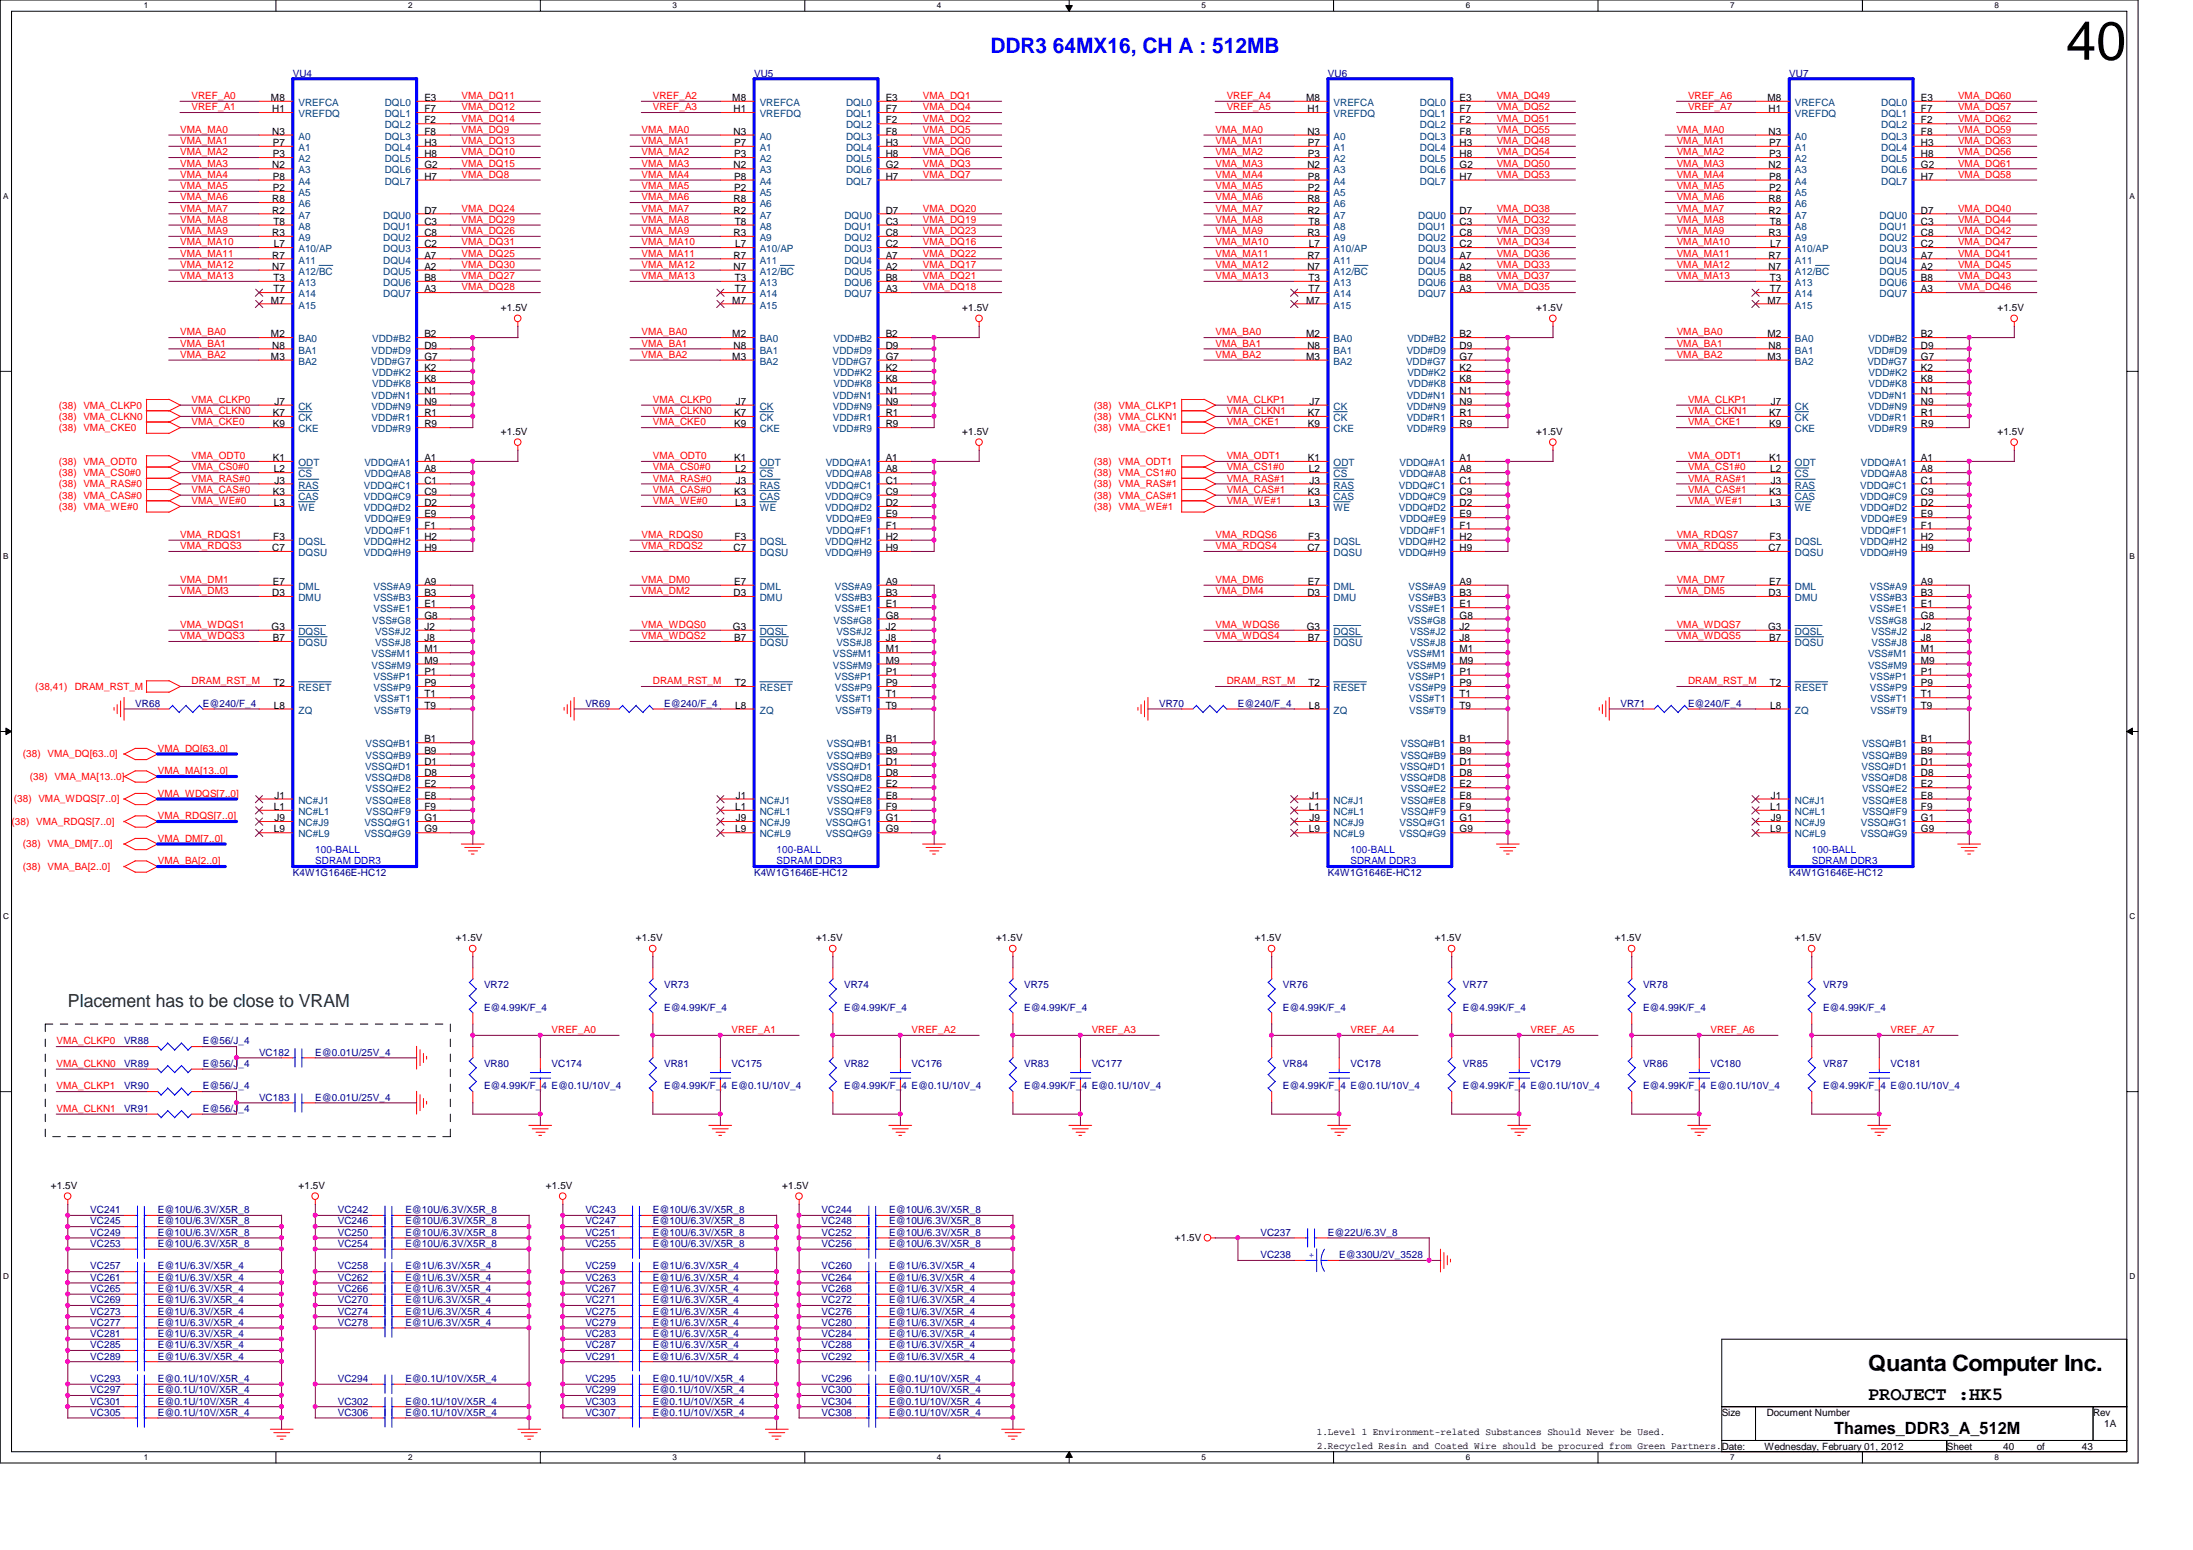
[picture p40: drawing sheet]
<svg xmlns="http://www.w3.org/2000/svg" width="297mm" height="210mm" viewBox="0 0 297 210" stroke-linecap="round" stroke-linejoin="round" font-family="sans-serif">
<defs><g id="words">
<text font-size="7.3" x="279.9" y="8.1">40</text>
<text font-size="3" x="253" y="185.7">Quanta Computer Inc.</text>
<text font-size="2.9" fill="#00f" x="134.2" y="7.2">DDR3 64MX16, CH A : 512MB</text>
<text font-size="2.6" x="253" y="189.6">PROJECT :HK5</text>
<text font-size="2.5" fill="#008000" x="9.2" y="136.4">Placement has to be close to VRAM</text>
<text font-size="2.3" x="248.5" y="194.1">Thames_DDR3_A_512M</text>
<g font-size="1.4" fill="#000080">
<text x="39.7" y="10.4">VU4</text>
<text x="102.1" y="10.4">VU5</text>
<text x="179.9" y="10.4">VU6</text>
<text x="242.4" y="10.4">VU7</text>
<text x="18.3" y="95.7">VR68</text>
<text x="27.5" y="95.7">E@240/F_4</text>
<text x="79.3" y="95.7">VR69</text>
<text x="90" y="95.7">E@240/F_4</text>
<text x="157" y="95.7">VR70</text>
<text x="167.7" y="95.7">E@240/F_4</text>
<text x="219.5" y="95.7">VR71</text>
<text x="228.6" y="95.7">E@240/F_4</text>
<text x="39.7" y="118.6">K4W1G1646E-HC12</text>
<text x="102.1" y="118.6">K4W1G1646E-HC12</text>
<text x="179.9" y="118.6">K4W1G1646E-HC12</text>
<text x="242.4" y="118.6">K4W1G1646E-HC12</text>
<text x="65.6" y="133.8">VR72</text>
<text x="65.6" y="136.9">E@4.99K/F_4</text>
<text x="90" y="133.8">VR73</text>
<text x="90" y="136.9">E@4.99K/F_4</text>
<text x="114.3" y="133.8">VR74</text>
<text x="114.3" y="136.9">E@4.99K/F_4</text>
<text x="138.7" y="133.8">VR75</text>
<text x="138.7" y="136.9">E@4.99K/F_4</text>
<text x="173.8" y="133.8">VR76</text>
<text x="173.8" y="136.9">E@4.99K/F_4</text>
<text x="198.2" y="133.8">VR77</text>
<text x="198.2" y="136.9">E@4.99K/F_4</text>
<text x="222.5" y="133.8">VR78</text>
<text x="222.5" y="136.9">E@4.99K/F_4</text>
<text x="246.9" y="133.8">VR79</text>
<text x="246.9" y="136.9">E@4.99K/F_4</text>
<text x="16.8" y="141.4">VR88</text>
<text x="27.5" y="141.4">E@56/J_4</text>
<text x="35.1" y="143">VC182</text>
<text x="42.7" y="143">E@0.01U/25V_4</text>
<text x="16.8" y="144.5">VR89</text>
<text x="16.8" y="147.5">VR90</text>
<text x="27.5" y="144.5">E@56/J_4</text>
<text x="27.5" y="147.5">E@56/J_4</text>
<text x="35.1" y="149.1">VC183</text>
<text x="42.7" y="149.1">E@0.01U/25V_4</text>
<text x="65.6" y="144.5">VR80</text>
<text x="65.6" y="147.5">E@4.99K/F_4 E@0.1U/10V_4</text>
<text x="74.7" y="144.5">VC174</text>
<text x="90" y="144.5">VR81</text>
<text x="90" y="147.5">E@4.99K/F_4 E@0.1U/10V_4</text>
<text x="99.1" y="144.5">VC175</text>
<text x="114.3" y="144.5">VR82</text>
<text x="114.3" y="147.5">E@4.99K/F_4 E@0.1U/10V_4</text>
<text x="123.5" y="144.5">VC176</text>
<text x="138.7" y="144.5">VR83</text>
<text x="138.7" y="147.5">E@4.99K/F_4 E@0.1U/10V_4</text>
<text x="147.9" y="144.5">VC177</text>
<text x="173.8" y="144.5">VR84</text>
<text x="173.8" y="147.5">E@4.99K/F_4 E@0.1U/10V_4</text>
<text x="182.9" y="144.5">VC178</text>
<text x="198.2" y="144.5">VR85</text>
<text x="198.2" y="147.5">E@4.99K/F_4 E@0.1U/10V_4</text>
<text x="207.3" y="144.5">VC179</text>
<text x="222.5" y="144.5">VR86</text>
<text x="222.5" y="147.5">E@4.99K/F_4 E@0.1U/10V_4</text>
<text x="231.7" y="144.5">VC180</text>
<text x="246.9" y="144.5">VR87</text>
<text x="246.9" y="147.5">E@4.99K/F_4 E@0.1U/10V_4</text>
<text x="256.1" y="144.5">VC181</text>
<text x="16.8" y="150.6">VR91</text>
<text x="27.5" y="150.6">E@56/J_4</text>
<text x="12.2" y="164.3">VC241</text>
<text x="12.2" y="167.3">VC249</text>
<text x="12.2" y="165.8">VC245</text>
<text x="21.4" y="164.3">E@10U/6.3V/X5R_8</text>
<text x="21.4" y="167.3">E@10U/6.3V/X5R_8</text>
<text x="21.4" y="165.8">E@10U/6.3V/X5R_8</text>
<text x="45.8" y="165.8">VC246</text>
<text x="45.8" y="167.3">VC250</text>
<text x="45.8" y="164.3">VC242</text>
<text x="54.9" y="165.8">E@10U/6.3V/X5R_8</text>
<text x="54.9" y="167.3">E@10U/6.3V/X5R_8</text>
<text x="54.9" y="164.3">E@10U/6.3V/X5R_8</text>
<text x="79.3" y="165.8">VC247</text>
<text x="79.3" y="167.3">VC251</text>
<text x="79.3" y="164.3">VC243</text>
<text x="88.4" y="165.8">E@10U/6.3V/X5R_8</text>
<text x="88.4" y="167.3">E@10U/6.3V/X5R_8</text>
<text x="88.4" y="164.3">E@10U/6.3V/X5R_8</text>
<text x="111.3" y="165.8">VC248</text>
<text x="111.3" y="167.3">VC252</text>
<text x="111.3" y="164.3">VC244</text>
<text x="120.4" y="165.8">E@10U/6.3V/X5R_8</text>
<text x="120.4" y="167.3">E@10U/6.3V/X5R_8</text>
<text x="120.4" y="164.3">E@10U/6.3V/X5R_8</text>
<text x="170.7" y="167.3">VC237</text>
<text x="179.9" y="167.3">E@22U/6.3V_8</text>
<text x="12.2" y="171.9">VC257</text>
<text x="12.2" y="173.4">VC261</text>
<text x="12.2" y="168.9">VC253</text>
<text x="21.4" y="171.9">E@1U/6.3V/X5R_4</text>
<text x="21.4" y="173.4">E@1U/6.3V/X5R_4</text>
<text x="21.4" y="168.9">E@10U/6.3V/X5R_8</text>
<text x="45.8" y="171.9">VC258</text>
<text x="45.8" y="168.9">VC254</text>
<text x="45.8" y="173.4">VC262</text>
<text x="54.9" y="171.9">E@1U/6.3V/X5R_4</text>
<text x="54.9" y="168.9">E@10U/6.3V/X5R_8</text>
<text x="54.9" y="173.4">E@1U/6.3V/X5R_4</text>
<text x="79.3" y="171.9">VC259</text>
<text x="79.3" y="168.9">VC255</text>
<text x="79.3" y="173.4">VC263</text>
<text x="88.4" y="171.9">E@1U/6.3V/X5R_4</text>
<text x="88.4" y="168.9">E@10U/6.3V/X5R_8</text>
<text x="88.4" y="173.4">E@1U/6.3V/X5R_4</text>
<text x="111.3" y="171.9">VC260</text>
<text x="111.3" y="168.9">VC256</text>
<text x="111.3" y="173.4">VC264</text>
<text x="120.4" y="171.9">E@1U/6.3V/X5R_4</text>
<text x="120.4" y="168.9">E@10U/6.3V/X5R_8</text>
<text x="120.4" y="173.4">E@1U/6.3V/X5R_4</text>
<text x="170.7" y="170.4">VC238</text>
<text x="181.4" y="170.4">E@330U/2V_3528</text>
<text x="12.2" y="175">VC265</text>
<text x="12.2" y="178">VC273</text>
<text x="12.2" y="176.5">VC269</text>
<text x="12.2" y="179.5">VC277</text>
<text x="21.4" y="175">E@1U/6.3V/X5R_4</text>
<text x="21.4" y="178">E@1U/6.3V/X5R_4</text>
<text x="21.4" y="176.5">E@1U/6.3V/X5R_4</text>
<text x="21.4" y="179.5">E@1U/6.3V/X5R_4</text>
<text x="45.8" y="175">VC266</text>
<text x="45.8" y="179.5">VC278</text>
<text x="45.8" y="178">VC274</text>
<text x="45.8" y="176.5">VC270</text>
<text x="54.9" y="175">E@1U/6.3V/X5R_4</text>
<text x="54.9" y="179.5">E@1U/6.3V/X5R_4</text>
<text x="54.9" y="178">E@1U/6.3V/X5R_4</text>
<text x="54.9" y="176.5">E@1U/6.3V/X5R_4</text>
<text x="79.3" y="175">VC267</text>
<text x="79.3" y="179.5">VC279</text>
<text x="79.3" y="178">VC275</text>
<text x="79.3" y="176.5">VC271</text>
<text x="88.4" y="175">E@1U/6.3V/X5R_4</text>
<text x="88.4" y="179.5">E@1U/6.3V/X5R_4</text>
<text x="88.4" y="178">E@1U/6.3V/X5R_4</text>
<text x="88.4" y="176.5">E@1U/6.3V/X5R_4</text>
<text x="111.3" y="175">VC268</text>
<text x="111.3" y="179.5">VC280</text>
<text x="111.3" y="178">VC276</text>
<text x="111.3" y="176.5">VC272</text>
<text x="120.4" y="175">E@1U/6.3V/X5R_4</text>
<text x="120.4" y="179.5">E@1U/6.3V/X5R_4</text>
<text x="120.4" y="178">E@1U/6.3V/X5R_4</text>
<text x="120.4" y="176.5">E@1U/6.3V/X5R_4</text>
<text x="12.2" y="182.6">VC285</text>
<text x="12.2" y="181.1">VC281</text>
<text x="12.2" y="184.1">VC289</text>
<text x="21.4" y="182.6">E@1U/6.3V/X5R_4</text>
<text x="21.4" y="181.1">E@1U/6.3V/X5R_4</text>
<text x="21.4" y="184.1">E@1U/6.3V/X5R_4</text>
<text x="79.3" y="184.1">VC291</text>
<text x="79.3" y="182.6">VC287</text>
<text x="79.3" y="181.1">VC283</text>
<text x="88.4" y="184.1">E@1U/6.3V/X5R_4</text>
<text x="88.4" y="182.6">E@1U/6.3V/X5R_4</text>
<text x="88.4" y="181.1">E@1U/6.3V/X5R_4</text>
<text x="111.3" y="181.1">VC284</text>
<text x="111.3" y="184.1">VC292</text>
<text x="111.3" y="182.6">VC288</text>
<text x="120.4" y="181.1">E@1U/6.3V/X5R_4</text>
<text x="120.4" y="184.1">E@1U/6.3V/X5R_4</text>
<text x="120.4" y="182.6">E@1U/6.3V/X5R_4</text>
<text x="12.2" y="188.7">VC297</text>
<text x="12.2" y="190.2">VC301</text>
<text x="12.2" y="187.2">VC293</text>
<text x="12.2" y="191.7">VC305</text>
<text x="21.4" y="188.7">E@0.1U/10V/X5R_4</text>
<text x="21.4" y="190.2">E@0.1U/10V/X5R_4</text>
<text x="21.4" y="187.2">E@0.1U/10V/X5R_4</text>
<text x="21.4" y="191.7">E@0.1U/10V/X5R_4</text>
<text x="45.8" y="190.2">VC302</text>
<text x="45.8" y="191.7">VC306</text>
<text x="45.8" y="187.2">VC294</text>
<text x="54.9" y="190.2">E@0.1U/10V/X5R_4</text>
<text x="54.9" y="191.7">E@0.1U/10V/X5R_4</text>
<text x="54.9" y="187.2">E@0.1U/10V/X5R_4</text>
<text x="79.3" y="190.2">VC303</text>
<text x="79.3" y="191.7">VC307</text>
<text x="79.3" y="187.2">VC295</text>
<text x="79.3" y="188.7">VC299</text>
<text x="88.4" y="190.2">E@0.1U/10V/X5R_4</text>
<text x="88.4" y="191.7">E@0.1U/10V/X5R_4</text>
<text x="88.4" y="187.2">E@0.1U/10V/X5R_4</text>
<text x="88.4" y="188.7">E@0.1U/10V/X5R_4</text>
<text x="111.3" y="190.2">VC304</text>
<text x="111.3" y="191.7">VC308</text>
<text x="111.3" y="187.2">VC296</text>
<text x="111.3" y="188.7">VC300</text>
<text x="120.4" y="190.2">E@0.1U/10V/X5R_4</text>
<text x="120.4" y="191.7">E@0.1U/10V/X5R_4</text>
<text x="120.4" y="187.2">E@0.1U/10V/X5R_4</text>
<text x="120.4" y="188.7">E@0.1U/10V/X5R_4</text>
</g>
<g font-size="1.4" fill="#f00">
<text x="24.4" y="18">VMA_MA0</text>
<text x="25.9" y="13.4">VREF_A0</text>
<text x="25.9" y="14.9">VREF_A1</text>
<text x="62.5" y="16.5">VMA_DQ14</text>
<text x="62.5" y="13.4">VMA_DQ11</text>
<text x="62.5" y="18">VMA_DQ9</text>
<text x="62.5" y="14.9">VMA_DQ12</text>
<text x="86.9" y="18">VMA_MA0</text>
<text x="88.4" y="13.4">VREF_A2</text>
<text x="88.4" y="14.9">VREF_A3</text>
<text x="125" y="13.4">VMA_DQ1</text>
<text x="125" y="16.5">VMA_DQ2</text>
<text x="125" y="14.9">VMA_DQ4</text>
<text x="125" y="18">VMA_DQ5</text>
<text x="164.6" y="18">VMA_MA0</text>
<text x="166.2" y="13.4">VREF_A4</text>
<text x="166.2" y="14.9">VREF_A5</text>
<text x="202.7" y="13.4">VMA_DQ49</text>
<text x="202.7" y="16.5">VMA_DQ51</text>
<text x="202.7" y="14.9">VMA_DQ52</text>
<text x="202.7" y="18">VMA_DQ55</text>
<text x="227.1" y="18">VMA_MA0</text>
<text x="228.6" y="13.4">VREF_A6</text>
<text x="228.6" y="14.9">VREF_A7</text>
<text x="265.2" y="16.5">VMA_DQ62</text>
<text x="265.2" y="13.4">VMA_DQ60</text>
<text x="265.2" y="18">VMA_DQ59</text>
<text x="265.2" y="14.9">VMA_DQ57</text>
<text x="24.4" y="21">VMA_MA2</text>
<text x="24.4" y="22.6">VMA_MA3</text>
<text x="24.4" y="19.5">VMA_MA1</text>
<text x="62.5" y="21">VMA_DQ10</text>
<text x="62.5" y="19.5">VMA_DQ13</text>
<text x="62.5" y="22.6">VMA_DQ15</text>
<text x="86.9" y="19.5">VMA_MA1</text>
<text x="86.9" y="21">VMA_MA2</text>
<text x="86.9" y="22.6">VMA_MA3</text>
<text x="125" y="19.5">VMA_DQ0</text>
<text x="125" y="21">VMA_DQ6</text>
<text x="125" y="22.6">VMA_DQ3</text>
<text x="164.6" y="19.5">VMA_MA1</text>
<text x="164.6" y="21">VMA_MA2</text>
<text x="164.6" y="22.6">VMA_MA3</text>
<text x="202.7" y="19.5">VMA_DQ48</text>
<text x="202.7" y="21">VMA_DQ54</text>
<text x="202.7" y="22.6">VMA_DQ50</text>
<text x="227.1" y="19.5">VMA_MA1</text>
<text x="227.1" y="21">VMA_MA2</text>
<text x="227.1" y="22.6">VMA_MA3</text>
<text x="265.2" y="19.5">VMA_DQ63</text>
<text x="265.2" y="22.6">VMA_DQ61</text>
<text x="265.2" y="21">VMA_DQ56</text>
<text x="24.4" y="24.1">VMA_MA4</text>
<text x="24.4" y="27.1">VMA_MA6</text>
<text x="24.4" y="25.6">VMA_MA5</text>
<text x="24.4" y="28.7">VMA_MA7</text>
<text x="62.5" y="24.1">VMA_DQ8</text>
<text x="62.5" y="28.7">VMA_DQ24</text>
<text x="86.9" y="24.1">VMA_MA4</text>
<text x="86.9" y="25.6">VMA_MA5</text>
<text x="86.9" y="27.1">VMA_MA6</text>
<text x="86.9" y="28.7">VMA_MA7</text>
<text x="125" y="28.7">VMA_DQ20</text>
<text x="125" y="24.1">VMA_DQ7</text>
<text x="164.6" y="24.1">VMA_MA4</text>
<text x="164.6" y="25.6">VMA_MA5</text>
<text x="164.6" y="27.1">VMA_MA6</text>
<text x="164.6" y="28.7">VMA_MA7</text>
<text x="202.7" y="28.7">VMA_DQ38</text>
<text x="202.7" y="24.1">VMA_DQ53</text>
<text x="227.1" y="24.1">VMA_MA4</text>
<text x="227.1" y="25.6">VMA_MA5</text>
<text x="227.1" y="27.1">VMA_MA6</text>
<text x="227.1" y="28.7">VMA_MA7</text>
<text x="265.2" y="24.1">VMA_DQ58</text>
<text x="265.2" y="28.7">VMA_DQ40</text>
<text x="24.4" y="33.2">VMA_MA10</text>
<text x="24.4" y="30.2">VMA_MA8</text>
<text x="24.4" y="31.7">VMA_MA9</text>
<text x="24.4" y="34.8">VMA_MA11</text>
<text x="62.5" y="34.8">VMA_DQ25</text>
<text x="62.5" y="33.2">VMA_DQ31</text>
<text x="62.5" y="31.7">VMA_DQ26</text>
<text x="62.5" y="30.2">VMA_DQ29</text>
<text x="86.9" y="34.8">VMA_MA11</text>
<text x="86.9" y="30.2">VMA_MA8</text>
<text x="86.9" y="31.7">VMA_MA9</text>
<text x="86.9" y="33.2">VMA_MA10</text>
<text x="125" y="30.2">VMA_DQ19</text>
<text x="125" y="31.7">VMA_DQ23</text>
<text x="125" y="33.2">VMA_DQ16</text>
<text x="125" y="34.8">VMA_DQ22</text>
<text x="164.6" y="34.8">VMA_MA11</text>
<text x="164.6" y="30.2">VMA_MA8</text>
<text x="164.6" y="31.7">VMA_MA9</text>
<text x="164.6" y="33.2">VMA_MA10</text>
<text x="202.7" y="30.2">VMA_DQ32</text>
<text x="202.7" y="33.2">VMA_DQ34</text>
<text x="202.7" y="34.8">VMA_DQ36</text>
<text x="202.7" y="31.7">VMA_DQ39</text>
<text x="227.1" y="34.8">VMA_MA11</text>
<text x="227.1" y="30.2">VMA_MA8</text>
<text x="227.1" y="31.7">VMA_MA9</text>
<text x="227.1" y="33.2">VMA_MA10</text>
<text x="265.2" y="34.8">VMA_DQ41</text>
<text x="265.2" y="33.2">VMA_DQ47</text>
<text x="265.2" y="30.2">VMA_DQ44</text>
<text x="265.2" y="31.7">VMA_DQ42</text>
<text x="24.4" y="36.3">VMA_MA12</text>
<text x="24.4" y="37.8">VMA_MA13</text>
<text x="62.5" y="37.8">VMA_DQ27</text>
<text x="62.5" y="36.3">VMA_DQ30</text>
<text x="62.5" y="39.3">VMA_DQ28</text>
<text x="86.9" y="37.8">VMA_MA13</text>
<text x="86.9" y="36.3">VMA_MA12</text>
<text x="125" y="36.3">VMA_DQ17</text>
<text x="125" y="39.3">VMA_DQ18</text>
<text x="125" y="37.8">VMA_DQ21</text>
<text x="164.6" y="37.8">VMA_MA13</text>
<text x="164.6" y="36.3">VMA_MA12</text>
<text x="202.7" y="36.3">VMA_DQ33</text>
<text x="202.7" y="39.3">VMA_DQ35</text>
<text x="202.7" y="37.8">VMA_DQ37</text>
<text x="227.1" y="37.8">VMA_MA13</text>
<text x="227.1" y="36.3">VMA_MA12</text>
<text x="265.2" y="39.3">VMA_DQ46</text>
<text x="265.2" y="36.3">VMA_DQ45</text>
<text x="265.2" y="37.8">VMA_DQ43</text>
<text x="24.4" y="45.4">VMA_BA0</text>
<text x="24.4" y="46.9">VMA_BA1</text>
<text x="86.9" y="46.9">VMA_BA1</text>
<text x="86.9" y="45.4">VMA_BA0</text>
<text x="164.6" y="46.9">VMA_BA1</text>
<text x="164.6" y="45.4">VMA_BA0</text>
<text x="227.1" y="46.9">VMA_BA1</text>
<text x="227.1" y="45.4">VMA_BA0</text>
<text x="24.4" y="48.5">VMA_BA2</text>
<text x="86.9" y="48.5">VMA_BA2</text>
<text x="164.6" y="48.5">VMA_BA2</text>
<text x="227.1" y="48.5">VMA_BA2</text>
<text x="8" y="58.4">(38) VMA_CKE0</text>
<text x="8" y="55.3">(38) VMA_CLKP0</text>
<text x="8" y="56.9">(38) VMA_CLKN0</text>
<text x="25.9" y="56.1">VMA_CLKN0</text>
<text x="25.9" y="54.6">VMA_CLKP0</text>
<text x="25.9" y="57.6">VMA_CKE0</text>
<text x="88.4" y="56.1">VMA_CLKN0</text>
<text x="88.4" y="54.6">VMA_CLKP0</text>
<text x="88.4" y="57.6">VMA_CKE0</text>
<text x="148.2" y="55.3">(38) VMA_CLKP1</text>
<text x="148.2" y="58.4">(38) VMA_CKE1</text>
<text x="148.2" y="56.9">(38) VMA_CLKN1</text>
<text x="166.2" y="56.1">VMA_CLKN1</text>
<text x="166.2" y="54.6">VMA_CLKP1</text>
<text x="166.2" y="57.6">VMA_CKE1</text>
<text x="228.6" y="56.1">VMA_CLKN1</text>
<text x="228.6" y="54.6">VMA_CLKP1</text>
<text x="228.6" y="57.6">VMA_CKE1</text>
<text x="8" y="64.5">(38) VMA_CS0#0</text>
<text x="8" y="62.9">(38) VMA_ODT0</text>
<text x="8" y="66">(38) VMA_RAS#0</text>
<text x="25.9" y="65.2">VMA_RAS#0</text>
<text x="25.9" y="62.2">VMA_ODT0</text>
<text x="25.9" y="63.7">VMA_CS0#0</text>
<text x="88.4" y="65.2">VMA_RAS#0</text>
<text x="88.4" y="62.2">VMA_ODT0</text>
<text x="88.4" y="63.7">VMA_CS0#0</text>
<text x="148.2" y="62.9">(38) VMA_ODT1</text>
<text x="148.2" y="64.5">(38) VMA_CS1#0</text>
<text x="148.2" y="66">(38) VMA_RAS#1</text>
<text x="166.2" y="65.2">VMA_RAS#1</text>
<text x="166.2" y="62.2">VMA_ODT1</text>
<text x="166.2" y="63.7">VMA_CS1#0</text>
<text x="228.6" y="65.2">VMA_RAS#1</text>
<text x="228.6" y="62.2">VMA_ODT1</text>
<text x="228.6" y="63.7">VMA_CS1#0</text>
<text x="8" y="69">(38) VMA_WE#0</text>
<text x="8" y="67.5">(38) VMA_CAS#0</text>
<text x="25.9" y="66.8">VMA_CAS#0</text>
<text x="25.9" y="68.3">VMA_WE#0</text>
<text x="88.4" y="66.8">VMA_CAS#0</text>
<text x="88.4" y="68.3">VMA_WE#0</text>
<text x="148.2" y="67.5">(38) VMA_CAS#1</text>
<text x="148.2" y="69">(38) VMA_WE#1</text>
<text x="166.2" y="66.8">VMA_CAS#1</text>
<text x="166.2" y="68.3">VMA_WE#1</text>
<text x="228.6" y="66.8">VMA_CAS#1</text>
<text x="228.6" y="68.3">VMA_WE#1</text>
<text x="24.4" y="74.4">VMA_RDQS3</text>
<text x="24.4" y="72.9">VMA_RDQS1</text>
<text x="86.9" y="72.9">VMA_RDQS0</text>
<text x="86.9" y="74.4">VMA_RDQS2</text>
<text x="164.6" y="72.9">VMA_RDQS6</text>
<text x="164.6" y="74.4">VMA_RDQS4</text>
<text x="227.1" y="74.4">VMA_RDQS5</text>
<text x="227.1" y="72.9">VMA_RDQS7</text>
<text x="24.4" y="79">VMA_DM1</text>
<text x="24.4" y="80.5">VMA_DM3</text>
<text x="86.9" y="79">VMA_DM0</text>
<text x="86.9" y="80.5">VMA_DM2</text>
<text x="164.6" y="79">VMA_DM6</text>
<text x="164.6" y="80.5">VMA_DM4</text>
<text x="227.1" y="80.5">VMA_DM5</text>
<text x="227.1" y="79">VMA_DM7</text>
<text x="24.4" y="86.6">VMA_WDQS3</text>
<text x="24.4" y="85">VMA_WDQS1</text>
<text x="86.9" y="86.6">VMA_WDQS2</text>
<text x="86.9" y="85">VMA_WDQS0</text>
<text x="164.6" y="86.6">VMA_WDQS4</text>
<text x="164.6" y="85">VMA_WDQS6</text>
<text x="227.1" y="85">VMA_WDQS7</text>
<text x="227.1" y="86.6">VMA_WDQS5</text>
<text x="4.8" y="93.4">(38,41)</text>
<text x="10.1" y="93.4">DRAM_RST_M</text>
<text x="25.9" y="92.7">DRAM_RST_M</text>
<text x="88.4" y="92.7">DRAM_RST_M</text>
<text x="166.2" y="92.7">DRAM_RST_M</text>
<text x="228.6" y="92.7">DRAM_RST_M</text>
<text x="21.4" y="101.8">VMA_DQ[63..0]</text>
<text x="3.1" y="102.6">(38) VMA_DQ[63..0]</text>
<text x="4" y="105.6">(38) VMA_MA[13..0]</text>
<text x="21.4" y="104.9">VMA_MA[13..0]</text>
<text x="21.4" y="107.9">VMA_WDQS[7..0]</text>
<text x="1.6" y="111.7">(38) VMA_RDQS[7..0]</text>
<text x="1.9" y="108.7">(38) VMA_WDQS[7..0]</text>
<text x="21.4" y="111">VMA_RDQS[7..0]</text>
<text x="3.1" y="114.8">(38) VMA_DM[7..0]</text>
<text x="3.1" y="117.8">(38) VMA_BA[2..0]</text>
<text x="21.4" y="114">VMA_DM[7..0]</text>
<text x="21.4" y="117.1">VMA_BA[2..0]</text>
<text x="7.7" y="141.4">VMA_CLKP0</text>
<text x="74.7" y="139.9">VREF_A0</text>
<text x="99.1" y="139.9">VREF_A1</text>
<text x="123.5" y="139.9">VREF_A2</text>
<text x="147.9" y="139.9">VREF_A3</text>
<text x="182.9" y="139.9">VREF_A4</text>
<text x="207.3" y="139.9">VREF_A5</text>
<text x="231.7" y="139.9">VREF_A6</text>
<text x="256.1" y="139.9">VREF_A7</text>
<text x="7.7" y="144.5">VMA_CLKN0</text>
<text x="7.7" y="147.5">VMA_CLKP1</text>
<text x="7.7" y="150.6">VMA_CLKN1</text>
</g>
<g font-size="1.4">
<text x="36.7" y="13.7">M8</text>
<text x="36.9" y="15.2">H1</text>
<text x="57.5" y="13.7">E3</text>
<text x="57.5" y="15.2">F7</text>
<text x="57.5" y="16.7">F2</text>
<text x="99.2" y="13.7">M8</text>
<text x="99.4" y="15.2">H1</text>
<text x="120" y="13.7">E3</text>
<text x="120" y="15.2">F7</text>
<text x="120" y="16.7">F2</text>
<text x="176.9" y="13.7">M8</text>
<text x="177.1" y="15.2">H1</text>
<text x="197.7" y="13.7">E3</text>
<text x="197.7" y="15.2">F7</text>
<text x="197.7" y="16.7">F2</text>
<text x="239.4" y="13.7">M8</text>
<text x="239.6" y="15.2">H1</text>
<text x="260.2" y="13.7">E3</text>
<text x="260.2" y="15.2">F7</text>
<text x="260.2" y="16.7">F2</text>
<text x="36.9" y="22.8">N2</text>
<text x="36.9" y="18.2">N3</text>
<text x="37" y="21.3">P3</text>
<text x="37" y="19.8">P7</text>
<text x="57.5" y="18.2">F8</text>
<text x="57.5" y="19.8">H3</text>
<text x="57.5" y="21.3">H8</text>
<text x="57.5" y="22.8">G2</text>
<text x="99.4" y="22.8">N2</text>
<text x="99.4" y="18.2">N3</text>
<text x="99.4" y="21.3">P3</text>
<text x="99.4" y="19.8">P7</text>
<text x="120" y="18.2">F8</text>
<text x="120" y="19.8">H3</text>
<text x="120" y="21.3">H8</text>
<text x="120" y="22.8">G2</text>
<text x="177.1" y="22.8">N2</text>
<text x="177.1" y="18.2">N3</text>
<text x="177.2" y="21.3">P3</text>
<text x="177.2" y="19.8">P7</text>
<text x="197.7" y="18.2">F8</text>
<text x="197.7" y="19.8">H3</text>
<text x="197.7" y="21.3">H8</text>
<text x="197.7" y="22.8">G2</text>
<text x="239.6" y="22.8">N2</text>
<text x="239.6" y="18.2">N3</text>
<text x="239.6" y="21.3">P3</text>
<text x="239.6" y="19.8">P7</text>
<text x="260.2" y="18.2">F8</text>
<text x="260.2" y="19.8">H3</text>
<text x="260.2" y="21.3">H8</text>
<text x="260.2" y="22.8">G2</text>
<text x="36.9" y="27.4">R8</text>
<text x="36.9" y="28.9">R2</text>
<text x="37" y="24.3">P8</text>
<text x="37" y="25.9">P2</text>
<text x="57.5" y="24.3">H7</text>
<text x="57.5" y="28.9">D7</text>
<text x="99.4" y="27.4">R8</text>
<text x="99.4" y="28.9">R2</text>
<text x="99.4" y="24.3">P8</text>
<text x="99.4" y="25.9">P2</text>
<text x="120" y="24.3">H7</text>
<text x="120" y="28.9">D7</text>
<text x="177.1" y="27.4">R8</text>
<text x="177.1" y="28.9">R2</text>
<text x="177.2" y="24.3">P8</text>
<text x="177.2" y="25.9">P2</text>
<text x="197.7" y="24.3">H7</text>
<text x="197.7" y="28.9">D7</text>
<text x="239.6" y="27.4">R8</text>
<text x="239.6" y="28.9">R2</text>
<text x="239.6" y="24.3">P8</text>
<text x="239.6" y="25.9">P2</text>
<text x="260.2" y="24.3">H7</text>
<text x="260.2" y="28.9">D7</text>
<text x="36.9" y="32">R3</text>
<text x="36.9" y="35">R7</text>
<text x="37" y="30.4">T8</text>
<text x="37.1" y="33.5">L7</text>
<text x="57.5" y="30.4">C3</text>
<text x="57.5" y="32">C8</text>
<text x="57.5" y="33.5">C2</text>
<text x="57.5" y="35">A7</text>
<text x="99.4" y="32">R3</text>
<text x="99.4" y="35">R7</text>
<text x="99.5" y="30.4">T8</text>
<text x="99.6" y="33.5">L7</text>
<text x="120" y="30.4">C3</text>
<text x="120" y="32">C8</text>
<text x="120" y="33.5">C2</text>
<text x="120" y="35">A7</text>
<text x="177.1" y="32">R3</text>
<text x="177.1" y="35">R7</text>
<text x="177.2" y="30.4">T8</text>
<text x="177.3" y="33.5">L7</text>
<text x="197.7" y="30.4">C3</text>
<text x="197.7" y="32">C8</text>
<text x="197.7" y="33.5">C2</text>
<text x="197.7" y="35">A7</text>
<text x="239.6" y="32">R3</text>
<text x="239.6" y="35">R7</text>
<text x="239.7" y="30.4">T8</text>
<text x="239.8" y="33.5">L7</text>
<text x="260.2" y="30.4">C3</text>
<text x="260.2" y="32">C8</text>
<text x="260.2" y="33.5">C2</text>
<text x="260.2" y="35">A7</text>
<text x="36.7" y="41.1">M7</text>
<text x="36.9" y="36.5">N7</text>
<text x="37" y="38.1">T3</text>
<text x="37" y="39.6">T7</text>
<text x="57.5" y="36.5">A2</text>
<text x="57.5" y="38.1">B8</text>
<text x="57.5" y="39.6">A3</text>
<text x="99.2" y="41.1">M7</text>
<text x="99.4" y="36.5">N7</text>
<text x="99.5" y="38.1">T3</text>
<text x="99.5" y="39.6">T7</text>
<text x="120" y="36.5">A2</text>
<text x="120" y="38.1">B8</text>
<text x="120" y="39.6">A3</text>
<text x="176.9" y="41.1">M7</text>
<text x="177.1" y="36.5">N7</text>
<text x="177.2" y="38.1">T3</text>
<text x="177.2" y="39.6">T7</text>
<text x="197.7" y="36.5">A2</text>
<text x="197.7" y="38.1">B8</text>
<text x="197.7" y="39.6">A3</text>
<text x="239.4" y="41.1">M7</text>
<text x="239.6" y="36.5">N7</text>
<text x="239.7" y="38.1">T3</text>
<text x="239.7" y="39.6">T7</text>
<text x="260.2" y="36.5">A2</text>
<text x="260.2" y="38.1">B8</text>
<text x="260.2" y="39.6">A3</text>
<text x="36.7" y="45.7">M2</text>
<text x="36.9" y="47.2">N8</text>
<text x="57.5" y="45.7">B2</text>
<text x="57.5" y="47.2">D9</text>
<text x="67.9" y="42.1">+1.5V</text>
<text x="99.2" y="45.7">M2</text>
<text x="99.4" y="47.2">N8</text>
<text x="120" y="45.7">B2</text>
<text x="120" y="47.2">D9</text>
<text x="130.3" y="42.1">+1.5V</text>
<text x="176.9" y="45.7">M2</text>
<text x="177.1" y="47.2">N8</text>
<text x="197.7" y="45.7">B2</text>
<text x="197.7" y="47.2">D9</text>
<text x="208.1" y="42.1">+1.5V</text>
<text x="239.4" y="45.7">M2</text>
<text x="239.6" y="47.2">N8</text>
<text x="260.2" y="45.7">B2</text>
<text x="260.2" y="47.2">D9</text>
<text x="270.5" y="42.1">+1.5V</text>
<text x="36.7" y="48.7">M3</text>
<text x="57.5" y="48.7">G7</text>
<text x="57.5" y="50.2">K2</text>
<text x="57.5" y="51.8">K8</text>
<text x="57.5" y="53.3">N1</text>
<text x="99.2" y="48.7">M3</text>
<text x="120" y="48.7">G7</text>
<text x="120" y="50.2">K2</text>
<text x="120" y="51.8">K8</text>
<text x="120" y="53.3">N1</text>
<text x="176.9" y="48.7">M3</text>
<text x="197.7" y="48.7">G7</text>
<text x="197.7" y="50.2">K2</text>
<text x="197.7" y="51.8">K8</text>
<text x="197.7" y="53.3">N1</text>
<text x="239.4" y="48.7">M3</text>
<text x="260.2" y="48.7">G7</text>
<text x="260.2" y="50.2">K2</text>
<text x="260.2" y="51.8">K8</text>
<text x="260.2" y="53.3">N1</text>
<text x="37" y="57.9">K9</text>
<text x="37" y="56.3">K7</text>
<text x="37.2" y="54.8">J7</text>
<text x="57.5" y="54.8">N9</text>
<text x="57.5" y="56.3">R1</text>
<text x="57.5" y="57.9">R9</text>
<text x="67.9" y="58.8">+1.5V</text>
<text x="99.4" y="57.9">K9</text>
<text x="99.4" y="56.3">K7</text>
<text x="99.6" y="54.8">J7</text>
<text x="120" y="54.8">N9</text>
<text x="120" y="56.3">R1</text>
<text x="120" y="57.9">R9</text>
<text x="130.3" y="58.8">+1.5V</text>
<text x="177.2" y="57.9">K9</text>
<text x="177.2" y="56.3">K7</text>
<text x="177.4" y="54.8">J7</text>
<text x="197.7" y="54.8">N9</text>
<text x="197.7" y="56.3">R1</text>
<text x="197.7" y="57.9">R9</text>
<text x="208.1" y="58.8">+1.5V</text>
<text x="239.6" y="57.9">K9</text>
<text x="239.6" y="56.3">K7</text>
<text x="239.9" y="54.8">J7</text>
<text x="260.2" y="54.8">N9</text>
<text x="260.2" y="56.3">R1</text>
<text x="260.2" y="57.9">R9</text>
<text x="270.5" y="58.8">+1.5V</text>
<text x="37" y="62.4">K1</text>
<text x="37.1" y="64">L2</text>
<text x="37.2" y="65.5">J3</text>
<text x="57.5" y="62.4">A1</text>
<text x="57.5" y="64">A8</text>
<text x="57.5" y="65.5">C1</text>
<text x="99.4" y="62.4">K1</text>
<text x="99.6" y="64">L2</text>
<text x="99.6" y="65.5">J3</text>
<text x="120" y="62.4">A1</text>
<text x="120" y="64">A8</text>
<text x="120" y="65.5">C1</text>
<text x="177.2" y="62.4">K1</text>
<text x="177.3" y="64">L2</text>
<text x="177.4" y="65.5">J3</text>
<text x="197.7" y="62.4">A1</text>
<text x="197.7" y="64">A8</text>
<text x="197.7" y="65.5">C1</text>
<text x="239.6" y="62.4">K1</text>
<text x="239.8" y="64">L2</text>
<text x="239.9" y="65.5">J3</text>
<text x="260.2" y="62.4">A1</text>
<text x="260.2" y="64">A8</text>
<text x="260.2" y="65.5">C1</text>
<text x="37" y="67">K3</text>
<text x="37.1" y="68.5">L3</text>
<text x="57.5" y="67">C9</text>
<text x="57.5" y="70.1">E9</text>
<text x="57.5" y="71.6">F1</text>
<text x="57.5" y="68.5">D2</text>
<text x="99.4" y="67">K3</text>
<text x="99.6" y="68.5">L3</text>
<text x="120" y="67">C9</text>
<text x="120" y="70.1">E9</text>
<text x="120" y="71.6">F1</text>
<text x="120" y="68.5">D2</text>
<text x="177.2" y="67">K3</text>
<text x="177.3" y="68.5">L3</text>
<text x="197.7" y="67">C9</text>
<text x="197.7" y="70.1">E9</text>
<text x="197.7" y="71.6">F1</text>
<text x="197.7" y="68.5">D2</text>
<text x="239.6" y="67">K3</text>
<text x="239.8" y="68.5">L3</text>
<text x="260.2" y="67">C9</text>
<text x="260.2" y="70.1">E9</text>
<text x="260.2" y="71.6">F1</text>
<text x="260.2" y="68.5">D2</text>
<text x="36.9" y="74.6">C7</text>
<text x="37" y="73.1">F3</text>
<text x="57.5" y="73.1">H2</text>
<text x="57.5" y="74.6">H9</text>
<text x="99.4" y="74.6">C7</text>
<text x="99.5" y="73.1">F3</text>
<text x="120" y="73.1">H2</text>
<text x="120" y="74.6">H9</text>
<text x="177.1" y="74.6">C7</text>
<text x="177.2" y="73.1">F3</text>
<text x="197.7" y="73.1">H2</text>
<text x="197.7" y="74.6">H9</text>
<text x="239.6" y="74.6">C7</text>
<text x="239.7" y="73.1">F3</text>
<text x="260.2" y="73.1">H2</text>
<text x="260.2" y="74.6">H9</text>
<text x="36.9" y="80.7">D3</text>
<text x="37" y="79.2">E7</text>
<text x="57.5" y="79.2">A9</text>
<text x="57.5" y="82.3">E1</text>
<text x="57.5" y="80.7">B3</text>
<text x="57.5" y="83.8">G8</text>
<text x="99.4" y="80.7">D3</text>
<text x="99.4" y="79.2">E7</text>
<text x="120" y="79.2">A9</text>
<text x="120" y="82.3">E1</text>
<text x="120" y="80.7">B3</text>
<text x="120" y="83.8">G8</text>
<text x="177.1" y="80.7">D3</text>
<text x="177.2" y="79.2">E7</text>
<text x="197.7" y="79.2">A9</text>
<text x="197.7" y="82.3">E1</text>
<text x="197.7" y="80.7">B3</text>
<text x="197.7" y="83.8">G8</text>
<text x="239.6" y="80.7">D3</text>
<text x="239.6" y="79.2">E7</text>
<text x="260.2" y="79.2">A9</text>
<text x="260.2" y="82.3">E1</text>
<text x="260.2" y="80.7">B3</text>
<text x="260.2" y="83.8">G8</text>
<text x="36.8" y="85.3">G3</text>
<text x="37" y="86.8">B7</text>
<text x="57.5" y="85.3">J2</text>
<text x="57.5" y="86.8">J8</text>
<text x="57.5" y="88.3">M1</text>
<text x="57.5" y="89.9">M9</text>
<text x="99.3" y="85.3">G3</text>
<text x="99.4" y="86.8">B7</text>
<text x="120" y="85.3">J2</text>
<text x="120" y="86.8">J8</text>
<text x="120" y="88.3">M1</text>
<text x="120" y="89.9">M9</text>
<text x="177" y="85.3">G3</text>
<text x="177.2" y="86.8">B7</text>
<text x="197.7" y="85.3">J2</text>
<text x="197.7" y="86.8">J8</text>
<text x="197.7" y="88.3">M1</text>
<text x="197.7" y="89.9">M9</text>
<text x="239.5" y="85.3">G3</text>
<text x="239.6" y="86.8">B7</text>
<text x="260.2" y="85.3">J2</text>
<text x="260.2" y="86.8">J8</text>
<text x="260.2" y="88.3">M1</text>
<text x="260.2" y="89.9">M9</text>
<text x="37" y="92.9">T2</text>
<text x="37.1" y="96">L8</text>
<text x="57.5" y="91.4">P1</text>
<text x="57.5" y="92.9">P9</text>
<text x="57.5" y="94.4">T1</text>
<text x="57.5" y="96">T9</text>
<text x="99.5" y="92.9">T2</text>
<text x="99.6" y="96">L8</text>
<text x="120" y="91.4">P1</text>
<text x="120" y="92.9">P9</text>
<text x="120" y="94.4">T1</text>
<text x="120" y="96">T9</text>
<text x="177.2" y="92.9">T2</text>
<text x="177.3" y="96">L8</text>
<text x="197.7" y="91.4">P1</text>
<text x="197.7" y="92.9">P9</text>
<text x="197.7" y="94.4">T1</text>
<text x="197.7" y="96">T9</text>
<text x="239.7" y="92.9">T2</text>
<text x="239.8" y="96">L8</text>
<text x="260.2" y="91.4">P1</text>
<text x="260.2" y="92.9">P9</text>
<text x="260.2" y="94.4">T1</text>
<text x="260.2" y="96">T9</text>
<text x="57.5" y="100.5">B1</text>
<text x="120" y="100.5">B1</text>
<text x="197.7" y="100.5">B1</text>
<text x="260.2" y="100.5">B1</text>
<text x="57.5" y="103.6">D1</text>
<text x="57.5" y="102.1">B9</text>
<text x="57.5" y="105.1">D8</text>
<text x="57.5" y="106.6">E2</text>
<text x="120" y="103.6">D1</text>
<text x="120" y="102.1">B9</text>
<text x="120" y="105.1">D8</text>
<text x="120" y="106.6">E2</text>
<text x="197.7" y="103.6">D1</text>
<text x="197.7" y="102.1">B9</text>
<text x="197.7" y="105.1">D8</text>
<text x="197.7" y="106.6">E2</text>
<text x="260.2" y="103.6">D1</text>
<text x="260.2" y="102.1">B9</text>
<text x="260.2" y="105.1">D8</text>
<text x="260.2" y="106.6">E2</text>
<text x="37.1" y="109.7">L1</text>
<text x="37.1" y="112.7">L9</text>
<text x="37.2" y="108.2">J1</text>
<text x="37.2" y="111.2">J9</text>
<text x="57.5" y="108.2">E8</text>
<text x="57.5" y="109.7">F9</text>
<text x="57.5" y="111.2">G1</text>
<text x="57.5" y="112.7">G9</text>
<text x="99.6" y="109.7">L1</text>
<text x="99.6" y="112.7">L9</text>
<text x="99.6" y="108.2">J1</text>
<text x="99.6" y="111.2">J9</text>
<text x="120" y="108.2">E8</text>
<text x="120" y="109.7">F9</text>
<text x="120" y="111.2">G1</text>
<text x="120" y="112.7">G9</text>
<text x="177.3" y="109.7">L1</text>
<text x="177.3" y="112.7">L9</text>
<text x="177.4" y="108.2">J1</text>
<text x="177.4" y="111.2">J9</text>
<text x="197.7" y="108.2">E8</text>
<text x="197.7" y="109.7">F9</text>
<text x="197.7" y="111.2">G1</text>
<text x="197.7" y="112.7">G9</text>
<text x="239.8" y="109.7">L1</text>
<text x="239.8" y="112.7">L9</text>
<text x="239.9" y="108.2">J1</text>
<text x="239.9" y="111.2">J9</text>
<text x="260.2" y="108.2">E8</text>
<text x="260.2" y="109.7">F9</text>
<text x="260.2" y="111.2">G1</text>
<text x="260.2" y="112.7">G9</text>
<text x="61.8" y="127.4">+1.5V</text>
<text x="86.1" y="127.4">+1.5V</text>
<text x="110.5" y="127.4">+1.5V</text>
<text x="134.9" y="127.4">+1.5V</text>
<text x="170" y="127.4">+1.5V</text>
<text x="194.3" y="127.4">+1.5V</text>
<text x="218.7" y="127.4">+1.5V</text>
<text x="243.1" y="127.4">+1.5V</text>
<text x="6.9" y="161">+1.5V</text>
<text x="40.4" y="161">+1.5V</text>
<text x="74" y="161">+1.5V</text>
<text x="106" y="161">+1.5V</text>
<text x="159.1" y="168.1">+1.5V</text>
<text x="233.2" y="191.7">Size</text>
<text x="239.3" y="191.7">Document Number</text>
<text x="283.5" y="191.7">Rev</text>
<text x="178.3" y="194.4">1.Level 1 Environment-related Substances Should Never be Used.</text>
<text x="178.3" y="196.2">2.Recycled Resin and Coated Wire should be procured from Green Partners.Date:</text>
<text x="239" y="196.3">Wednesday, February 01, 2012</text>
<text x="263.7" y="196.3">Sheet</text>
<text x="271.3" y="196.3">40</text>
<text x="275.9" y="196.3">of</text>
<text x="282" y="196.3">43</text>
<text x="285" y="193.3">1A</text>
</g>
<g font-size="1.4" fill="#004080">
<text x="40.4" y="15.9">VREFDQ</text>
<text x="40.4" y="14.4">VREFCA</text>
<text x="52.1" y="14.4">DQL0</text>
<text x="52.1" y="15.9">DQL1</text>
<text x="52.1" y="17.4">DQL2</text>
<text x="102.9" y="15.9">VREFDQ</text>
<text x="102.9" y="14.4">VREFCA</text>
<text x="114.6" y="14.4">DQL0</text>
<text x="114.6" y="15.9">DQL1</text>
<text x="114.6" y="17.4">DQL2</text>
<text x="180.6" y="14.4">VREFCA</text>
<text x="180.6" y="15.9">VREFDQ</text>
<text x="192.3" y="14.4">DQL0</text>
<text x="192.3" y="15.9">DQL1</text>
<text x="192.3" y="17.4">DQL2</text>
<text x="243.1" y="14.4">VREFCA</text>
<text x="243.1" y="15.9">VREFDQ</text>
<text x="254.8" y="14.4">DQL0</text>
<text x="254.8" y="15.9">DQL1</text>
<text x="254.8" y="17.4">DQL2</text>
<text x="40.4" y="22">A2</text>
<text x="40.4" y="23.5">A3</text>
<text x="40.4" y="18.9">A0</text>
<text x="40.4" y="20.4">A1</text>
<text x="52.1" y="18.9">DQL3</text>
<text x="52.1" y="20.4">DQL4</text>
<text x="52.1" y="22">DQL5</text>
<text x="52.1" y="23.5">DQL6</text>
<text x="102.9" y="22">A2</text>
<text x="102.9" y="23.5">A3</text>
<text x="102.9" y="18.9">A0</text>
<text x="102.9" y="20.4">A1</text>
<text x="114.6" y="18.9">DQL3</text>
<text x="114.6" y="20.4">DQL4</text>
<text x="114.6" y="22">DQL5</text>
<text x="114.6" y="23.5">DQL6</text>
<text x="180.6" y="22">A2</text>
<text x="180.6" y="23.5">A3</text>
<text x="180.6" y="18.9">A0</text>
<text x="180.6" y="20.4">A1</text>
<text x="192.3" y="18.9">DQL3</text>
<text x="192.3" y="20.4">DQL4</text>
<text x="192.3" y="22">DQL5</text>
<text x="192.3" y="23.5">DQL6</text>
<text x="243.1" y="22">A2</text>
<text x="243.1" y="23.5">A3</text>
<text x="243.1" y="18.9">A0</text>
<text x="243.1" y="20.4">A1</text>
<text x="254.8" y="18.9">DQL3</text>
<text x="254.8" y="20.4">DQL4</text>
<text x="254.8" y="22">DQL5</text>
<text x="254.8" y="23.5">DQL6</text>
<text x="40.4" y="25">A4</text>
<text x="40.4" y="26.5">A5</text>
<text x="40.4" y="28.1">A6</text>
<text x="40.4" y="29.6">A7</text>
<text x="51.9" y="29.6">DQU0</text>
<text x="52.1" y="25">DQL7</text>
<text x="102.9" y="25">A4</text>
<text x="102.9" y="26.5">A5</text>
<text x="102.9" y="28.1">A6</text>
<text x="102.9" y="29.6">A7</text>
<text x="114.4" y="29.6">DQU0</text>
<text x="114.6" y="25">DQL7</text>
<text x="180.6" y="25">A4</text>
<text x="180.6" y="26.5">A5</text>
<text x="180.6" y="28.1">A6</text>
<text x="180.6" y="29.6">A7</text>
<text x="192.1" y="29.6">DQU0</text>
<text x="192.3" y="25">DQL7</text>
<text x="243.1" y="25">A4</text>
<text x="243.1" y="26.5">A5</text>
<text x="243.1" y="28.1">A6</text>
<text x="243.1" y="29.6">A7</text>
<text x="254.6" y="29.6">DQU0</text>
<text x="254.8" y="25">DQL7</text>
<text x="40.4" y="31.1">A8</text>
<text x="40.4" y="32.6">A9</text>
<text x="40.4" y="34.2">A10/AP</text>
<text x="40.4" y="35.7">A11</text>
<text x="51.9" y="31.1">DQU1</text>
<text x="51.9" y="32.6">DQU2</text>
<text x="51.9" y="34.2">DQU3</text>
<text x="51.9" y="35.7">DQU4</text>
<text x="102.9" y="31.1">A8</text>
<text x="102.9" y="32.6">A9</text>
<text x="102.9" y="34.2">A10/AP</text>
<text x="102.9" y="35.7">A11</text>
<text x="114.4" y="31.1">DQU1</text>
<text x="114.4" y="32.6">DQU2</text>
<text x="114.4" y="34.2">DQU3</text>
<text x="114.4" y="35.7">DQU4</text>
<text x="180.6" y="31.1">A8</text>
<text x="180.6" y="32.6">A9</text>
<text x="180.6" y="34.2">A10/AP</text>
<text x="180.6" y="35.7">A11</text>
<text x="192.1" y="31.1">DQU1</text>
<text x="192.1" y="32.6">DQU2</text>
<text x="192.1" y="34.2">DQU3</text>
<text x="192.1" y="35.7">DQU4</text>
<text x="243.1" y="31.1">A8</text>
<text x="243.1" y="32.6">A9</text>
<text x="243.1" y="34.2">A10/AP</text>
<text x="243.1" y="35.7">A11</text>
<text x="254.6" y="31.1">DQU1</text>
<text x="254.6" y="32.6">DQU2</text>
<text x="254.6" y="34.2">DQU3</text>
<text x="254.6" y="35.7">DQU4</text>
<text x="40.4" y="37.2">A12/BC</text>
<text x="40.4" y="38.7">A13</text>
<text x="40.4" y="40.3">A14</text>
<text x="40.4" y="41.8">A15</text>
<text x="51.9" y="37.2">DQU5</text>
<text x="51.9" y="38.7">DQU6</text>
<text x="51.9" y="40.3">DQU7</text>
<text x="102.9" y="37.2">A12/BC</text>
<text x="102.9" y="38.7">A13</text>
<text x="102.9" y="40.3">A14</text>
<text x="102.9" y="41.8">A15</text>
<text x="114.4" y="37.2">DQU5</text>
<text x="114.4" y="38.7">DQU6</text>
<text x="114.4" y="40.3">DQU7</text>
<text x="180.6" y="37.2">A12/BC</text>
<text x="180.6" y="38.7">A13</text>
<text x="180.6" y="40.3">A14</text>
<text x="180.6" y="41.8">A15</text>
<text x="192.1" y="37.2">DQU5</text>
<text x="192.1" y="38.7">DQU6</text>
<text x="192.1" y="40.3">DQU7</text>
<text x="243.1" y="37.2">A12/BC</text>
<text x="243.1" y="38.7">A13</text>
<text x="243.1" y="40.3">A14</text>
<text x="243.1" y="41.8">A15</text>
<text x="254.6" y="37.2">DQU5</text>
<text x="254.6" y="38.7">DQU6</text>
<text x="254.6" y="40.3">DQU7</text>
<text x="40.4" y="46.4">BA0</text>
<text x="40.4" y="47.9">BA1</text>
<text x="50.3" y="47.9">VDD#D9</text>
<text x="50.4" y="46.4">VDD#B2</text>
<text x="102.9" y="46.4">BA0</text>
<text x="102.9" y="47.9">BA1</text>
<text x="112.8" y="47.9">VDD#D9</text>
<text x="112.9" y="46.4">VDD#B2</text>
<text x="180.6" y="46.4">BA0</text>
<text x="180.6" y="47.9">BA1</text>
<text x="190.5" y="47.9">VDD#D9</text>
<text x="190.6" y="46.4">VDD#B2</text>
<text x="243.1" y="46.4">BA0</text>
<text x="243.1" y="47.9">BA1</text>
<text x="253" y="47.9">VDD#D9</text>
<text x="253.1" y="46.4">VDD#B2</text>
<text x="40.4" y="49.4">BA2</text>
<text x="50.2" y="49.4">VDD#G7</text>
<text x="50.3" y="54">VDD#N1</text>
<text x="50.4" y="52.5">VDD#K8</text>
<text x="50.4" y="50.9">VDD#K2</text>
<text x="102.9" y="49.4">BA2</text>
<text x="112.7" y="49.4">VDD#G7</text>
<text x="112.8" y="54">VDD#N1</text>
<text x="112.9" y="52.5">VDD#K8</text>
<text x="112.9" y="50.9">VDD#K2</text>
<text x="180.6" y="49.4">BA2</text>
<text x="190.5" y="49.4">VDD#G7</text>
<text x="190.5" y="54">VDD#N1</text>
<text x="190.6" y="50.9">VDD#K2</text>
<text x="190.6" y="52.5">VDD#K8</text>
<text x="243.1" y="49.4">BA2</text>
<text x="252.9" y="49.4">VDD#G7</text>
<text x="253" y="54">VDD#N1</text>
<text x="253.1" y="50.9">VDD#K2</text>
<text x="253.1" y="52.5">VDD#K8</text>
<text x="40.4" y="58.5">CKE</text>
<text x="40.4" y="55.5">CK</text>
<text x="40.4" y="57">CK</text>
<text x="50.3" y="55.5">VDD#N9</text>
<text x="50.3" y="57">VDD#R1</text>
<text x="50.3" y="58.5">VDD#R9</text>
<text x="102.9" y="58.5">CKE</text>
<text x="102.9" y="55.5">CK</text>
<text x="102.9" y="57">CK</text>
<text x="112.8" y="55.5">VDD#N9</text>
<text x="112.8" y="57">VDD#R1</text>
<text x="112.8" y="58.5">VDD#R9</text>
<text x="180.6" y="58.5">CKE</text>
<text x="180.6" y="55.5">CK</text>
<text x="180.6" y="57">CK</text>
<text x="190.5" y="55.5">VDD#N9</text>
<text x="190.5" y="57">VDD#R1</text>
<text x="190.5" y="58.5">VDD#R9</text>
<text x="243.1" y="58.5">CKE</text>
<text x="243.1" y="55.5">CK</text>
<text x="243.1" y="57">CK</text>
<text x="253" y="55.5">VDD#N9</text>
<text x="253" y="57">VDD#R1</text>
<text x="253" y="58.5">VDD#R9</text>
<text x="40.4" y="64.6">CS</text>
<text x="40.4" y="63.1">ODT</text>
<text x="49.4" y="63.1">VDDQ#A1</text>
<text x="49.4" y="64.6">VDDQ#A8</text>
<text x="102.9" y="64.6">CS</text>
<text x="102.9" y="63.1">ODT</text>
<text x="111.8" y="63.1">VDDQ#A1</text>
<text x="111.8" y="64.6">VDDQ#A8</text>
<text x="180.6" y="64.6">CS</text>
<text x="180.6" y="63.1">ODT</text>
<text x="189.6" y="63.1">VDDQ#A1</text>
<text x="189.6" y="64.6">VDDQ#A8</text>
<text x="243.1" y="64.6">CS</text>
<text x="243.1" y="63.1">ODT</text>
<text x="252" y="63.1">VDDQ#A1</text>
<text x="252" y="64.6">VDDQ#A8</text>
<text x="40.4" y="69.2">WE</text>
<text x="40.4" y="66.2">RAS</text>
<text x="40.4" y="67.7">CAS</text>
<text x="49.3" y="66.2">VDDQ#C1</text>
<text x="49.3" y="67.7">VDDQ#C9</text>
<text x="49.3" y="69.2">VDDQ#D2</text>
<text x="49.4" y="70.7">VDDQ#E9</text>
<text x="102.9" y="69.2">WE</text>
<text x="102.9" y="66.2">RAS</text>
<text x="102.9" y="67.7">CAS</text>
<text x="111.8" y="66.2">VDDQ#C1</text>
<text x="111.8" y="67.7">VDDQ#C9</text>
<text x="111.8" y="69.2">VDDQ#D2</text>
<text x="111.8" y="70.7">VDDQ#E9</text>
<text x="180.6" y="69.2">WE</text>
<text x="180.6" y="66.2">RAS</text>
<text x="180.6" y="67.7">CAS</text>
<text x="189.5" y="66.2">VDDQ#C1</text>
<text x="189.5" y="67.7">VDDQ#C9</text>
<text x="189.5" y="69.2">VDDQ#D2</text>
<text x="189.6" y="70.7">VDDQ#E9</text>
<text x="243.1" y="69.2">WE</text>
<text x="243.1" y="66.2">RAS</text>
<text x="243.1" y="67.7">CAS</text>
<text x="252" y="66.2">VDDQ#C1</text>
<text x="252" y="67.7">VDDQ#C9</text>
<text x="252" y="69.2">VDDQ#D2</text>
<text x="252" y="70.7">VDDQ#E9</text>
<text x="40.4" y="73.8">DQSL</text>
<text x="40.4" y="75.3">DQSU</text>
<text x="49.3" y="73.8">VDDQ#H2</text>
<text x="49.3" y="75.3">VDDQ#H9</text>
<text x="49.4" y="72.3">VDDQ#F1</text>
<text x="102.9" y="73.8">DQSL</text>
<text x="102.9" y="75.3">DQSU</text>
<text x="111.8" y="73.8">VDDQ#H2</text>
<text x="111.8" y="75.3">VDDQ#H9</text>
<text x="111.9" y="72.3">VDDQ#F1</text>
<text x="180.6" y="73.8">DQSL</text>
<text x="180.6" y="75.3">DQSU</text>
<text x="189.5" y="73.8">VDDQ#H2</text>
<text x="189.5" y="75.3">VDDQ#H9</text>
<text x="189.6" y="72.3">VDDQ#F1</text>
<text x="243.1" y="73.8">DQSL</text>
<text x="243.1" y="75.3">DQSU</text>
<text x="252" y="73.8">VDDQ#H2</text>
<text x="252" y="75.3">VDDQ#H9</text>
<text x="252.1" y="72.3">VDDQ#F1</text>
<text x="40.4" y="81.4">DMU</text>
<text x="40.4" y="79.9">DML</text>
<text x="50.6" y="79.9">VSS#A9</text>
<text x="50.6" y="82.9">VSS#E1</text>
<text x="50.6" y="81.4">VSS#B3</text>
<text x="102.9" y="81.4">DMU</text>
<text x="102.9" y="79.9">DML</text>
<text x="113.1" y="79.9">VSS#A9</text>
<text x="113.1" y="82.9">VSS#E1</text>
<text x="113.1" y="81.4">VSS#B3</text>
<text x="180.6" y="81.4">DMU</text>
<text x="180.6" y="79.9">DML</text>
<text x="190.8" y="79.9">VSS#A9</text>
<text x="190.8" y="82.9">VSS#E1</text>
<text x="190.8" y="81.4">VSS#B3</text>
<text x="243.1" y="81.4">DMU</text>
<text x="243.1" y="79.9">DML</text>
<text x="253.3" y="79.9">VSS#A9</text>
<text x="253.3" y="82.9">VSS#E1</text>
<text x="253.3" y="81.4">VSS#B3</text>
<text x="40.4" y="87.5">DQSU</text>
<text x="40.4" y="86">DQSL</text>
<text x="50.3" y="89">VSS#M1</text>
<text x="50.4" y="84.5">VSS#G8</text>
<text x="50.8" y="87.5">VSS#J8</text>
<text x="50.8" y="86">VSS#J2</text>
<text x="102.9" y="87.5">DQSU</text>
<text x="102.9" y="86">DQSL</text>
<text x="112.8" y="89">VSS#M1</text>
<text x="112.9" y="84.5">VSS#G8</text>
<text x="113.3" y="86">VSS#J2</text>
<text x="113.3" y="87.5">VSS#J8</text>
<text x="180.6" y="87.5">DQSU</text>
<text x="180.6" y="86">DQSL</text>
<text x="190.5" y="89">VSS#M1</text>
<text x="190.6" y="84.5">VSS#G8</text>
<text x="191" y="86">VSS#J2</text>
<text x="191" y="87.5">VSS#J8</text>
<text x="243.1" y="87.5">DQSU</text>
<text x="243.1" y="86">DQSL</text>
<text x="253" y="89">VSS#M1</text>
<text x="253.1" y="84.5">VSS#G8</text>
<text x="253.5" y="86">VSS#J2</text>
<text x="253.5" y="87.5">VSS#J8</text>
<text x="40.4" y="93.6">RESET</text>
<text x="50.3" y="90.6">VSS#M9</text>
<text x="50.6" y="92.1">VSS#P1</text>
<text x="50.6" y="93.6">VSS#P9</text>
<text x="50.7" y="95.1">VSS#T1</text>
<text x="102.9" y="93.6">RESET</text>
<text x="112.8" y="90.6">VSS#M9</text>
<text x="113.1" y="92.1">VSS#P1</text>
<text x="113.1" y="93.6">VSS#P9</text>
<text x="113.2" y="95.1">VSS#T1</text>
<text x="180.6" y="93.6">RESET</text>
<text x="190.5" y="90.6">VSS#M9</text>
<text x="190.8" y="92.1">VSS#P1</text>
<text x="190.8" y="93.6">VSS#P9</text>
<text x="190.9" y="95.1">VSS#T1</text>
<text x="243.1" y="93.6">RESET</text>
<text x="253" y="90.6">VSS#M9</text>
<text x="253.3" y="92.1">VSS#P1</text>
<text x="253.3" y="93.6">VSS#P9</text>
<text x="253.4" y="95.1">VSS#T1</text>
<text x="40.4" y="96.6">ZQ</text>
<text x="49.5" y="101.2">VSSQ#B1</text>
<text x="50.7" y="96.6">VSS#T9</text>
<text x="102.9" y="96.6">ZQ</text>
<text x="112" y="101.2">VSSQ#B1</text>
<text x="113.2" y="96.6">VSS#T9</text>
<text x="180.6" y="96.6">ZQ</text>
<text x="189.7" y="101.2">VSSQ#B1</text>
<text x="190.9" y="96.6">VSS#T9</text>
<text x="243.1" y="96.6">ZQ</text>
<text x="252.2" y="101.2">VSSQ#B1</text>
<text x="253.4" y="96.6">VSS#T9</text>
<text x="49.4" y="104.3">VSSQ#D1</text>
<text x="49.4" y="105.8">VSSQ#D8</text>
<text x="49.5" y="102.7">VSSQ#B9</text>
<text x="49.5" y="107.3">VSSQ#E2</text>
<text x="111.9" y="104.3">VSSQ#D1</text>
<text x="111.9" y="105.8">VSSQ#D8</text>
<text x="112" y="102.7">VSSQ#B9</text>
<text x="112" y="107.3">VSSQ#E2</text>
<text x="189.7" y="105.8">VSSQ#D8</text>
<text x="189.7" y="104.3">VSSQ#D1</text>
<text x="189.7" y="102.7">VSSQ#B9</text>
<text x="189.7" y="107.3">VSSQ#E2</text>
<text x="252.1" y="105.8">VSSQ#D8</text>
<text x="252.1" y="104.3">VSSQ#D1</text>
<text x="252.2" y="102.7">VSSQ#B9</text>
<text x="252.2" y="107.3">VSSQ#E2</text>
<text x="40.4" y="110.4">NC#L1</text>
<text x="40.4" y="111.9">NC#J9</text>
<text x="40.4" y="108.8">NC#J1</text>
<text x="40.4" y="113.4">NC#L9</text>
<text x="49.4" y="111.9">VSSQ#G1</text>
<text x="49.4" y="113.4">VSSQ#G9</text>
<text x="49.5" y="108.8">VSSQ#E8</text>
<text x="49.6" y="110.4">VSSQ#F9</text>
<text x="102.9" y="108.8">NC#J1</text>
<text x="102.9" y="110.4">NC#L1</text>
<text x="102.9" y="111.9">NC#J9</text>
<text x="102.9" y="113.4">NC#L9</text>
<text x="111.8" y="111.9">VSSQ#G1</text>
<text x="111.8" y="113.4">VSSQ#G9</text>
<text x="112" y="108.8">VSSQ#E8</text>
<text x="112.1" y="110.4">VSSQ#F9</text>
<text x="180.6" y="110.4">NC#L1</text>
<text x="180.6" y="111.9">NC#J9</text>
<text x="180.6" y="108.8">NC#J1</text>
<text x="180.6" y="113.4">NC#L9</text>
<text x="189.6" y="111.9">VSSQ#G1</text>
<text x="189.6" y="113.4">VSSQ#G9</text>
<text x="189.7" y="108.8">VSSQ#E8</text>
<text x="189.8" y="110.4">VSSQ#F9</text>
<text x="243.1" y="110.4">NC#L1</text>
<text x="243.1" y="111.9">NC#J9</text>
<text x="243.1" y="108.8">NC#J1</text>
<text x="243.1" y="113.4">NC#L9</text>
<text x="252" y="111.9">VSSQ#G1</text>
<text x="252" y="113.4">VSSQ#G9</text>
<text x="252.2" y="108.8">VSSQ#E8</text>
<text x="252.3" y="110.4">VSSQ#F9</text>
</g>
<g font-size="1.4" fill="#00f">
<text x="42.7" y="115.5">100-BALL</text>
<text x="42.7" y="117.1">SDRAM DDR3</text>
<text x="105.2" y="115.5">100-BALL</text>
<text x="105.2" y="117.1">SDRAM DDR3</text>
<text x="182.9" y="115.5">100-BALL</text>
<text x="182.9" y="117.1">SDRAM DDR3</text>
<text x="245.4" y="115.5">100-BALL</text>
<text x="245.4" y="117.1">SDRAM DDR3</text>
<text x="178" y="170.4" transform="rotate(-90 178 170.4)">+</text>
</g>
<g font-size="1.1">
<text x="19.5" y="1.1">1</text>
<text x="55.3" y="1.1">2</text>
<text x="91.1" y="1.1">3</text>
<text x="126.9" y="1.1">4</text>
<text x="162.7" y="1.1">5</text>
<text x="198.5" y="1.1">6</text>
<text x="234.4" y="1.1">7</text>
<text x="270.2" y="1.1">8</text>
<text x=".4" y="26.9">A</text>
<text x="288.5" y="26.9">A</text>
<text x=".4" y="75.6">B</text>
<text x="288.5" y="75.6">B</text>
<text x=".4" y="124.4">C</text>
<text x="288.5" y="124.4">C</text>
<text x=".4" y="173.2">D</text>
<text x="288.5" y="173.2">D</text>
<text x="19.5" y="197.7">1</text>
<text x="55.3" y="197.7">2</text>
<text x="91.1" y="197.7">3</text>
<text x="126.9" y="197.7">4</text>
<text x="162.7" y="197.7">5</text>
<text x="198.5" y="197.7">6</text>
<text x="234.4" y="197.7">7</text>
<text x="270.2" y="197.7">8</text>
</g>
</g></defs>
<path d="M0 0h289.6v198.1h-289.6zM1.6 1.5h286.5v195.1h-286.5z" fill="none" stroke="#000" stroke-width=".14"/>
<g fill="#fff">
<path d="M19.5 .2h.6v1.2h-.6z"/>
<path d="M19.5 196.8h.6v1.2h-.6z"/>
</g>
<path d="M37.4 0v1.5M37.4 196.6v1.5" fill="none" stroke="#000" stroke-width=".14"/>
<g fill="#fff">
<path d="M55.3 .2h.6v1.2h-.6z"/>
<path d="M55.3 196.8h.6v1.2h-.6z"/>
</g>
<path d="M73.2 0v1.5M73.2 196.6v1.5" fill="none" stroke="#000" stroke-width=".14"/>
<g fill="#fff">
<path d="M91.1 .2h.6v1.2h-.6z"/>
<path d="M91.1 196.8h.6v1.2h-.6z"/>
</g>
<path d="M109 0v1.5M109 196.6v1.5" fill="none" stroke="#000" stroke-width=".14"/>
<g fill="#fff">
<path d="M126.9 .2h.6v1.2h-.6z"/>
<path d="M126.9 196.8h.6v1.2h-.6z"/>
</g>
<path d="M144.4 .8h.8l-.4 .7zM144.8 0v1.5M144.8 196.6l.4 .8h-.8zM144.8 196.6v1.5" fill="none" stroke="#000" stroke-width=".14"/>
<path d="M144.4 .8h.8l-.4 .7zM144.8 196.6l.4 .8h-.8z" fill="#000"/>
<g fill="#fff">
<path d="M162.7 .2h.6v1.2h-.6z"/>
<path d="M162.7 196.8h.6v1.2h-.6z"/>
</g>
<path d="M180.6 0v1.5M180.6 196.6v1.5" fill="none" stroke="#000" stroke-width=".14"/>
<g fill="#fff">
<path d="M198.5 .2h.6v1.2h-.6z"/>
<path d="M198.5 196.8h.6v1.2h-.6z"/>
</g>
<path d="M216.4 0v1.5M216.4 196.6v1.5" fill="none" stroke="#000" stroke-width=".14"/>
<g fill="#fff">
<path d="M234.4 .2h.5v1.2h-.5z"/>
<path d="M234.4 196.8h.5v1.2h-.5z"/>
</g>
<path d="M252.3 0v1.5M252.3 196.6v1.5" fill="none" stroke="#000" stroke-width=".14"/>
<g fill="#fff">
<path d="M270.2 .2h.6v1.2h-.6z"/>
<path d="M270.2 196.8h.6v1.2h-.6z"/>
<path d="M.4 25.9h.7v1.2h-.7z"/>
<path d="M288.5 25.9h.7v1.2h-.7z"/>
<path d="M.4 74.7h.7v1.2h-.7z"/>
<path d="M288.5 74.7h.7v1.2h-.7z"/>
</g>
<path d="M0 50.3h1.6M288.1 50.3h1.5" fill="none" stroke="#000" stroke-width=".14"/>
<g fill="#fff">
<path d="M.4 123.4h.8v1.2h-.8z"/>
<path d="M288.5 123.4h.7v1.2h-.7z"/>
</g>
<path d="M0 99.1h1.6M.8 98.6l.8 .5-.8 .4zM288.1 99.1l.7-.5v.9zM288.1 99.1h1.5" fill="none" stroke="#000" stroke-width=".14"/>
<path d="M.8 98.6l.8 .5-.8 .4zM288.1 99.1l.7-.5v.9z" fill="#000"/>
<g fill="#fff">
<path d="M.4 172.2h.8v1.2h-.8z"/>
<path d="M288.5 172.2h.7v1.2h-.7z"/>
</g>
<path d="M0 147.8h1.6M288.1 147.8h1.5M233.2 181.4h54.9v15.2h-54.9zM233.2 190.5h54.9M233.2 195.1h54.9M237.8 190.5v4.6M263.7 195.1v1.5M283.5 190.5v4.6" fill="none" stroke="#000" stroke-width=".14"/>
<path d="M6.1 138.7h54.9M61 138.7v15.2M6.1 153.9v-15.2M61 153.9h-54.9" fill="none" stroke="#000" stroke-width=".14" stroke-dasharray="1 1 1 1 1 1 1 1"/>
<g fill="none" stroke="#f00" stroke-width=".14">
<path d="M35.1 13.7h4.6M35.1 15.2h4.6M35.1 18.3h4.6M35.1 19.8h4.6M56.4 13.7h4.6M56.4 15.2h4.6M56.4 16.8h4.6M56.4 18.3h4.6M56.4 19.8h4.6M97.6 13.7h4.5M97.6 15.2h4.5M97.6 18.3h4.5"/>
<path d="M97.6 19.8h4.5M118.9 13.7h4.6M118.9 15.2h4.6M118.9 16.8h4.6M118.9 18.3h4.6M118.9 19.8h4.6M175.3 13.7h4.6M175.3 15.2h4.6M175.3 18.3h4.6M175.3 19.8h4.6M196.6 13.7h4.6M196.6 15.2h4.6"/>
<path d="M196.6 16.8h4.6M196.6 18.3h4.6M196.6 19.8h4.6M237.8 13.7h4.6M237.8 15.2h4.6M237.8 18.3h4.6M237.8 19.8h4.6M259.1 13.7h4.6M259.1 15.2h4.6M259.1 16.8h4.6M259.1 18.3h4.6M259.1 19.8h4.6"/>
<path d="M35.1 21.3h4.6M35.1 22.9h4.6M35.1 24.4h4.6M35.1 25.9h4.6M35.1 27.4h4.6M35.1 29h4.6M35.1 30.5h4.6M35.1 32h4.6M35.1 33.5h4.6M35.1 35.1h4.6M35.1 36.6h4.6M35.1 38.1h4.6"/>
<path d="M35.1 39.6h4.6M56.4 21.3h4.6M56.4 22.9h4.6M56.4 24.4h4.6M56.4 29h4.6M56.4 30.5h4.6M56.4 32h4.6M56.4 33.5h4.6M56.4 35.1h4.6M56.4 36.6h4.6M56.4 38.1h4.6M56.4 39.6h4.6"/>
<path d="M97.6 21.3h4.5M97.6 22.9h4.5M97.6 24.4h4.5M97.6 25.9h4.5M97.6 27.4h4.5M97.6 29h4.5M97.6 30.5h4.5M97.6 32h4.5M97.6 33.5h4.5M97.6 35.1h4.5M97.6 36.6h4.5M97.6 38.1h4.5"/>
<path d="M97.6 39.6h4.5M118.9 21.3h4.6M118.9 22.9h4.6M118.9 24.4h4.6M118.9 29h4.6M118.9 30.5h4.6M118.9 32h4.6M118.9 33.5h4.6M118.9 35.1h4.6M118.9 36.6h4.6M118.9 38.1h4.6M118.9 39.6h4.6"/>
<path d="M175.3 21.3h4.6M175.3 22.9h4.6M175.3 24.4h4.6M175.3 25.9h4.6M175.3 27.4h4.6M175.3 29h4.6M175.3 30.5h4.6M175.3 32h4.6M175.3 33.5h4.6M175.3 35.1h4.6M175.3 36.6h4.6M175.3 38.1h4.6"/>
<path d="M175.3 39.6h4.6M196.6 21.3h4.6M196.6 22.9h4.6M196.6 24.4h4.6M196.6 29h4.6M196.6 30.5h4.6M196.6 32h4.6M196.6 33.5h4.6M196.6 35.1h4.6M196.6 36.6h4.6M196.6 38.1h4.6M196.6 39.6h4.6"/>
<path d="M237.8 21.3h4.6M237.8 22.9h4.6M237.8 24.4h4.6M237.8 25.9h4.6M237.8 27.4h4.6M237.8 29h4.6M237.8 30.5h4.6M237.8 32h4.6M237.8 33.5h4.6M237.8 35.1h4.6M237.8 36.6h4.6M237.8 38.1h4.6"/>
<path d="M237.8 39.6h4.6M259.1 21.3h4.6M259.1 22.9h4.6M259.1 24.4h4.6M259.1 29h4.6M259.1 30.5h4.6M259.1 32h4.6M259.1 33.5h4.6M259.1 35.1h4.6M259.1 36.6h4.6M259.1 38.1h4.6M259.1 39.6h4.6"/>
<path d="M19.8 55.6h3.1M19.8 54.1h3.1M19.8 58.7h3.1M19.8 57.1h3.1M19.9 54.1v4.6M22.9 57.1l1.5 .8-1.5 .8M22.9 54.1l1.5 .8-1.5 .8M22.9 55.6l1.5 .8-1.5 .8M35.1 57.9h4.6M35.1 54.9h4.6M35.1 56.4h4.6M35.1 45.7h4.6"/>
<path d="M35.1 47.2h4.6M35.1 48.8h4.6M35.1 41.1h4.6M56.4 57.9h4.6M56.4 54.9h4.6M56.4 56.4h4.6M56.4 45.7h4.6M56.4 47.2h4.6M56.4 48.8h4.6M56.4 50.3h4.6M56.4 51.8h4.6M56.4 53.3h4.6"/>
<path d="M70.1 43.6v.6M97.6 57.9h4.5M97.6 54.9h4.5M97.6 56.4h4.5M97.6 45.7h4.5M97.6 47.2h4.5M97.6 48.8h4.5M97.6 41.1h4.5M118.9 57.9h4.6M118.9 54.9h4.6M118.9 56.4h4.6M118.9 45.7h4.6"/>
<path d="M118.9 47.2h4.6M118.9 48.8h4.6M118.9 50.3h4.6M118.9 51.8h4.6M118.9 53.3h4.6M132.6 43.6v.6M160 55.6h3.1M160 54.1h3.1M160 58.7h3.1M160 57.1h3.1M160.1 54.1v4.6M163.1 54.1l1.5 .8-1.5 .8"/>
<path d="M163.1 57.1l1.5 .8-1.5 .8M163.1 55.6l1.5 .8-1.5 .8M175.3 57.9h4.6M175.3 54.9h4.6M175.3 56.4h4.6M175.3 45.7h4.6M175.3 47.2h4.6M175.3 48.8h4.6M175.3 41.1h4.6M196.6 57.9h4.6M196.6 54.9h4.6M196.6 56.4h4.6"/>
<path d="M196.6 45.7h4.6M196.6 47.2h4.6M196.6 48.8h4.6M196.6 50.3h4.6M196.6 51.8h4.6M196.6 53.3h4.6M210.4 43.6v.6M237.8 57.9h4.6M237.8 54.9h4.6M237.8 56.4h4.6M237.8 45.7h4.6M237.8 47.2h4.6"/>
<path d="M237.8 48.8h4.6M237.8 41.1h4.6M259.1 57.9h4.6M259.1 54.9h4.6M259.1 56.4h4.6M259.1 45.7h4.6M259.1 47.2h4.6M259.1 48.8h4.6M259.1 50.3h4.6M259.1 51.8h4.6M259.1 53.3h4.6M272.8 43.6v.6"/>
<path d="M19.8 63.2h3.1M19.8 61.7h3.1M19.8 64.8h3.1M19.8 67.8h3.1M19.8 66.3h3.1M19.8 69.3h3.1M19.9 61.7v7.6M22.9 63.2l1.5 .8-1.5 .8M22.9 67.8l1.5 .8-1.5 .8M22.9 66.3l1.5 .8-1.5 .8M22.9 61.7l1.5 .8-1.5 .8M22.9 64.7l1.5 .8-1.5 .8"/>
<path d="M35.1 68.6h4.6M35.1 65.5h4.6M35.1 67.1h4.6M35.1 64h4.6M35.1 79.2h4.6M35.1 62.5h4.6M35.1 73.2h4.6M35.1 74.7h4.6M56.4 68.6h4.6M56.4 65.5h4.6M56.4 67.1h4.6M56.4 64h4.6"/>
<path d="M56.4 79.2h4.6M56.4 62.5h4.6M56.4 70.1h4.6M56.4 73.2h4.6M56.4 74.7h4.6M56.4 71.6h4.6M70.1 60.4v.6M97.6 68.6h4.5M97.6 65.5h4.5M97.6 67.1h4.5M97.6 64h4.5M97.6 79.2h4.5"/>
<path d="M97.6 62.5h4.5M97.6 73.2h4.5M97.6 74.7h4.5M118.9 68.6h4.6M118.9 65.5h4.6M118.9 67.1h4.6M118.9 64h4.6M118.9 79.2h4.6M118.9 62.5h4.6M118.9 70.1h4.6M118.9 73.2h4.6M118.9 74.7h4.6"/>
<path d="M118.9 71.6h4.6M132.6 60.4v.6M160 63.2h3.1M160 61.7h3.1M160 64.8h3.1M160 67.8h3.1M160 66.3h3.1M160 69.3h3.1M160.1 61.7v7.6M163.1 61.7l1.5 .8-1.5 .8M163.1 63.2l1.5 .8-1.5 .8M163.1 66.3l1.5 .8-1.5 .8"/>
<path d="M163.1 64.7l1.5 .8-1.5 .8M163.1 67.8l1.5 .8-1.5 .8M175.3 68.6h4.6M175.3 65.5h4.6M175.3 67.1h4.6M175.3 64h4.6M175.3 79.2h4.6M175.3 62.5h4.6M175.3 73.2h4.6M175.3 74.7h4.6M196.6 68.6h4.6M196.6 65.5h4.6"/>
<path d="M196.6 67.1h4.6M196.6 64h4.6M196.6 79.2h4.6M196.6 62.5h4.6M196.6 70.1h4.6M196.6 73.2h4.6M196.6 74.7h4.6M196.6 71.6h4.6M210.4 60.4v.6M237.8 68.6h4.6M237.8 65.5h4.6M237.8 67.1h4.6"/>
<path d="M237.8 64h4.6M237.8 79.2h4.6M237.8 62.5h4.6M237.8 73.2h4.6M237.8 74.7h4.6M259.1 68.6h4.6M259.1 65.5h4.6M259.1 67.1h4.6M259.1 64h4.6M259.1 79.2h4.6M259.1 62.5h4.6M259.1 70.1h4.6"/>
<path d="M259.1 73.2h4.6M259.1 74.7h4.6M259.1 71.6h4.6M272.8 60.4v.6M15.4 95.8v.4M15.9 95.4v1.2M16.3 94.9v2.2M16.8 94.4v3.1M19.8 92.2h3.1M19.8 93.7h3.1M19.9 92.2v1.6M21.4 96h1.5"/>
<path d="M22.9 92.2l1.5 .8-1.5 .8M27.5 96h1.5M35.1 86.9h4.6M35.1 80.8h4.6M35.1 96h4.6M35.1 93h4.6M35.1 85.3h4.6M56.4 86.9h4.6M56.4 82.3h4.6M56.4 80.8h4.6M56.4 96h4.6M56.4 93h4.6"/>
<path d="M56.4 85.3h4.6M56.4 83.8h4.6M56.4 88.4h4.6M56.4 89.9h4.6M56.4 91.4h4.6M56.4 94.5h4.6M76.4 95.8v.4M76.8 95.4v1.2M77.3 94.9v2.2M77.8 94.4v3.1M82.3 96h1.6M88.4 96h1.6"/>
<path d="M97.6 86.9h4.5M97.6 80.8h4.5M97.6 96h4.5M97.6 93h4.5M97.6 85.3h4.5M118.9 86.9h4.6M118.9 82.3h4.6M118.9 80.8h4.6M118.9 96h4.6M118.9 93h4.6M118.9 85.3h4.6M118.9 83.8h4.6"/>
<path d="M118.9 88.4h4.6M118.9 89.9h4.6M118.9 91.4h4.6M118.9 94.5h4.6M154.1 95.8v.4M154.6 95.4v1.2M155 94.9v2.2M155.5 94.4v3.1M160.1 96h1.5M166.2 96h1.5M175.3 86.9h4.6M175.3 80.8h4.6"/>
<path d="M175.3 96h4.6M175.3 93h4.6M175.3 85.3h4.6M196.6 86.9h4.6M196.6 82.3h4.6M196.6 80.8h4.6M196.6 96h4.6M196.6 93h4.6M196.6 85.3h4.6M196.6 83.8h4.6M196.6 88.4h4.6M196.6 89.9h4.6"/>
<path d="M196.6 91.4h4.6M196.6 94.5h4.6M216.6 95.8v.4M217 95.4v1.2M217.5 94.9v2.2M218 94.4v3.1M222.5 96h1.6M228.6 96h1.6M237.8 86.9h4.6M237.8 80.8h4.6M237.8 96h4.6M237.8 93h4.6"/>
<path d="M237.8 85.3h4.6M259.1 86.9h4.6M259.1 82.3h4.6M259.1 80.8h4.6M259.1 96h4.6M259.1 93h4.6M259.1 85.3h4.6M259.1 83.8h4.6M259.1 88.4h4.6M259.1 89.9h4.6M259.1 91.4h4.6M259.1 94.5h4.6"/>
<path d="M16.8 102.1l1.5 .8M16.8 111.2l1.5 .8M16.8 114.3l1.5 .8M16.8 105.1l1.5 .8M16.8 117.3l1.5 .8M16.8 108.2l1.5 .8M18.3 101.3h1.6l1.5 .9M18.3 110.5h1.6l1.5 .8M18.3 113.5h1.6l1.5 .8M18.3 104.4h1.6l1.5 .8M18.3 116.6h1.6l1.5 .8M18.3 107.4h1.6l1.5 .8"/>
<path d="M18.3 101.3l-1.5 .9M18.3 110.5l-1.5 .8M18.3 113.5l-1.5 .8M18.3 104.4l-1.5 .8M18.3 116.6l-1.5 .8M18.3 107.4l-1.5 .8M21.4 102.1l-1.5 .8h-1.6M21.4 111.2l-1.5 .8h-1.6M21.4 114.3l-1.5 .8h-1.6M21.4 105.1l-1.5 .8h-1.6M21.4 117.3l-1.5 .8h-1.6M21.4 108.2l-1.5 .8h-1.6"/>
<path d="M35.1 108.2h4.6M35.1 109.7h4.6M35.1 111.3h4.6M35.1 112.8h4.6M56.4 103.6h4.6M56.4 108.2h4.6M56.4 109.7h4.6M56.4 111.3h4.6M56.4 100.6h4.6M56.4 102.1h4.6M56.4 105.2h4.6M56.4 106.7h4.6"/>
<path d="M56.4 112.8h4.6M62.5 114.3h3.1M62.9 114.8h2.2M63.5 115.2h1.2M63.8 115.7h.4M97.6 108.2h4.5M97.6 109.7h4.5M97.6 111.3h4.5M97.6 112.8h4.5M118.9 103.6h4.6M118.9 108.2h4.6M118.9 109.7h4.6"/>
<path d="M118.9 111.3h4.6M118.9 100.6h4.6M118.9 102.1h4.6M118.9 105.2h4.6M118.9 106.7h4.6M118.9 112.8h4.6M125 114.3h3.1M125.4 114.8h2.2M125.9 115.2h1.3M126.3 115.7h.4M175.3 108.2h4.6M175.3 109.7h4.6"/>
<path d="M175.3 111.3h4.6M175.3 112.8h4.6M196.6 103.6h4.6M196.6 108.2h4.6M196.6 109.7h4.6M196.6 111.3h4.6M196.6 100.6h4.6M196.6 102.1h4.6M196.6 105.2h4.6M196.6 106.7h4.6M196.6 112.8h4.6M202.7 114.3h3.1"/>
<path d="M203.2 114.8h2.1M203.7 115.2h1.2M204 115.7h.4M237.8 108.2h4.6M237.8 109.7h4.6M237.8 111.3h4.6M237.8 112.8h4.6M259.1 103.6h4.6M259.1 108.2h4.6M259.1 109.7h4.6M259.1 111.3h4.6M259.1 100.6h4.6"/>
<path d="M259.1 102.1h4.6M259.1 105.2h4.6M259.1 106.7h4.6M259.1 112.8h4.6M265.2 114.3h3.1M265.6 114.8h2.2M266.1 115.2h1.3M266.5 115.7h.4M64 128.9v.7M64 131.1v1.5M64 137.2v1.5M88.4 128.9v.7"/>
<path d="M88.4 131.1v1.5M88.4 137.2v1.5M112.8 128.9v.7M112.8 131.1v1.5M112.8 137.2v1.5M137.2 128.9v.7M137.2 131.1v1.5M137.2 137.2v1.5M172.3 128.9v.7M172.3 131.1v1.5M172.3 137.2v1.5M196.6 128.9v.7"/>
<path d="M196.6 131.1v1.5M196.6 137.2v1.5M221 128.9v.7M221 131.1v1.5M221 137.2v1.5M245.4 128.9v.7M245.4 131.1v1.5M245.4 137.2v1.5M19.9 144.8h1.5M19.9 141.7h1.5M19.9 147.8h1.5M19.9 150.9h1.5"/>
<path d="M25.9 144.8h1.6M25.9 141.7h1.6M25.9 147.8h1.6M25.9 150.9h1.6M38.1 149.4h1.6M38.1 143.3h1.6M41.2 149.4h1.5M41.2 143.3h1.5M56.4 141.7v3.1M56.4 147.8v3.1M56.9 142.2v2.1M56.9 148.3v2.1"/>
<path d="M57.4 142.7v1.2M57.4 148.8v1.2M57.8 143v.4M57.8 149.1v.4M64 141.7v1.6M64 147.8v1.6M71.6 152.4h3.1M72.1 152.9h2.1M72.6 153.3h1.2M73 153.8h.4M73.2 143.3v1.5M73.2 146.3v1.5"/>
<path d="M88.4 141.7v1.6M88.4 147.8v1.6M96 152.4h3.1M96.5 152.9h2.1M97 153.3h1.2M97.4 153.8h.3M97.6 143.3v1.5M97.6 146.3v1.5M112.8 141.7v1.6M112.8 147.8v1.6M120.4 152.4h3.1M120.9 152.9h2.1"/>
<path d="M121.4 153.3h1.2M121.7 153.8h.4M122 143.3v1.5M122 146.3v1.5M137.2 141.7v1.6M137.2 147.8v1.6M144.8 152.4h3.1M145.2 152.9h2.2M145.8 153.3h1.2M146.1 153.8h.4M146.3 143.3v1.5M146.3 146.3v1.5"/>
<path d="M172.3 141.7v1.6M172.3 147.8v1.6M179.8 152.4h3.1M180.3 152.9h2.2M180.8 153.3h1.2M181.2 153.8h.4M181.4 143.3v1.5M181.4 146.3v1.5M196.6 141.7v1.6M196.6 147.8v1.6M204.2 152.4h3.1M204.7 152.9h2.1"/>
<path d="M205.2 153.3h1.2M205.6 153.8h.3M205.8 143.3v1.5M205.8 146.3v1.5M221 141.7v1.6M221 147.8v1.6M228.6 152.4h3.1M229.1 152.9h2.1M229.6 153.3h1.2M230 153.8h.3M230.2 143.3v1.5M230.2 146.3v1.5"/>
<path d="M245.4 141.7v1.6M245.4 147.8v1.6M253 152.4h3.1M253.4 152.9h2.2M254 153.3h1.2M254.3 153.8h.4M254.5 143.3v1.5M254.5 146.3v1.5M9.2 162.5v.6M16.8 167.6h1.5M16.8 172.2h1.5M16.8 175.3h1.5"/>
<path d="M16.8 173.7h1.5M16.8 166.1h1.5M16.8 164.6h1.5M16.8 169.2h1.5M16.8 179.8h1.5M16.8 178.3h1.5M16.8 176.8h1.5M19.9 167.6h1.5M19.9 172.2h1.5M19.9 175.3h1.5M19.9 173.7h1.5M19.9 166.1h1.5"/>
<path d="M19.9 164.6h1.5M19.9 169.2h1.5M19.9 179.8h1.5M19.9 178.3h1.5M19.9 176.8h1.5M42.7 162.5v.6M50.3 167.6h1.6M50.3 172.2h1.6M50.3 175.3h1.6M50.3 173.7h1.6M50.3 166.1h1.6M50.3 164.6h1.6"/>
<path d="M50.3 169.2h1.6M50.3 179.8h1.6M50.3 178.3h1.6M50.3 176.8h1.6M53.4 167.6h1.5M53.4 172.2h1.5M53.4 175.3h1.5M53.4 173.7h1.5M53.4 166.1h1.5M53.4 164.6h1.5M53.4 169.2h1.5M53.4 179.8h1.5"/>
<path d="M53.4 178.3h1.5M53.4 176.8h1.5M76.2 162.5v.6M83.9 167.6h1.5M83.9 172.2h1.5M83.9 175.3h1.5M83.9 173.7h1.5M83.9 166.1h1.5M83.9 164.6h1.5M83.9 169.2h1.5M83.9 179.8h1.5M83.9 178.3h1.5"/>
<path d="M83.9 176.8h1.5M86.9 167.6h1.5M86.9 172.2h1.5M86.9 175.3h1.5M86.9 173.7h1.5M86.9 166.1h1.5M86.9 164.6h1.5M86.9 169.2h1.5M86.9 179.8h1.5M86.9 178.3h1.5M86.9 176.8h1.5M108.2 162.5v.6"/>
<path d="M115.9 167.6h1.5M115.9 172.2h1.5M115.9 175.3h1.5M115.9 173.7h1.5M115.9 166.1h1.5M115.9 164.6h1.5M115.9 169.2h1.5M115.9 179.8h1.5M115.9 178.3h1.5M115.9 176.8h1.5M118.9 167.6h1.5M118.9 172.2h1.5"/>
<path d="M118.9 175.3h1.5M118.9 173.7h1.5M118.9 166.1h1.5M118.9 164.6h1.5M118.9 169.2h1.5M118.9 179.8h1.5M118.9 178.3h1.5M118.9 176.8h1.5M164 167.6h.7M175.3 167.6h1.5M175.3 170.7h1.5M178.3 167.6h1.6"/>
<path d="M179.9 170.7h1.5M195.1 169.2v3.1M195.6 169.6v2.2M196 170.1v1.2M196.5 170.5v.4M16.8 181.4h1.5M16.8 190.5h1.5M16.8 192h1.5M16.8 187.5h1.5M16.8 184.4h1.5M16.8 189h1.5M16.8 182.9h1.5"/>
<path d="M19.9 181.4h1.5M19.9 190.5h1.5M19.9 192h1.5M19.9 187.5h1.5M19.9 184.4h1.5M19.9 189h1.5M19.9 182.9h1.5M36.6 193.5h3.1M37.1 194h2.1M37.5 194.5h1.2M38 194.9h.4M50.3 190.5h1.6"/>
<path d="M50.3 192h1.6M50.3 187.5h1.6M53.4 190.5h1.5M53.4 192h1.5M53.4 187.5h1.5M70.1 193.5h3.1M70.6 194h2.2M71 194.5h1.3M71.5 194.9h.4M83.9 181.4h1.5M83.9 190.5h1.5M83.9 192h1.5"/>
<path d="M83.9 187.5h1.5M83.9 184.4h1.5M83.9 189h1.5M83.9 182.9h1.5M86.9 181.4h1.5M86.9 190.5h1.5M86.9 192h1.5M86.9 187.5h1.5M86.9 184.4h1.5M86.9 189h1.5M86.9 182.9h1.5M103.7 193.5h3.1"/>
<path d="M104.1 194h2.2M104.6 194.5h1.2M105 194.9h.4M115.9 181.4h1.5M115.9 190.5h1.5M115.9 192h1.5M115.9 187.5h1.5M115.9 184.4h1.5M115.9 189h1.5M115.9 182.9h1.5M118.9 181.4h1.5M118.9 190.5h1.5"/>
<path d="M118.9 192h1.5M118.9 187.5h1.5M118.9 184.4h1.5M118.9 189h1.5M118.9 182.9h1.5M135.7 193.5h3.1M136.1 194h2.2M136.6 194.5h1.2M137 194.9h.4"/>
<circle cx="70.1" cy="43.1" r=".45"/>
<circle cx="70.1" cy="59.9" r=".45"/>
<circle cx="132.6" cy="43.1" r=".45"/>
<circle cx="132.6" cy="59.9" r=".45"/>
<circle cx="210.3" cy="43.1" r=".45"/>
<circle cx="210.3" cy="59.9" r=".45"/>
<circle cx="272.8" cy="59.9" r=".45"/>
<circle cx="272.8" cy="43.1" r=".45"/>
<circle cx="64" cy="128.5" r=".45"/>
<circle cx="88.4" cy="128.5" r=".45"/>
<circle cx="112.8" cy="128.5" r=".45"/>
<circle cx="137.2" cy="128.5" r=".45"/>
<circle cx="172.2" cy="128.5" r=".45"/>
<circle cx="196.6" cy="128.5" r=".45"/>
<circle cx="221" cy="128.5" r=".45"/>
<circle cx="245.4" cy="128.5" r=".45"/>
<circle cx="9.2" cy="162" r=".45"/>
<circle cx="42.7" cy="162" r=".45"/>
<circle cx="76.2" cy="162" r=".45"/>
<circle cx="108.2" cy="162" r=".45"/>
<circle cx="163.5" cy="167.6" r=".45"/>
</g>
<g fill="none" stroke="#00f" stroke-width=".14">
<path d="M23.4 95.5l.9 1M23.4 95.5l-.5 .5M25.2 95.5l1 1M25.2 95.5l-.9 1M27 95.5l.5 .6M27 95.5l-.9 1M84.3 95.5l1 1M84.4 95.5l-.5 .5M86.1 95.5l1 1M86.2 95.5l-1 1M88 95.5l.5 .6M88 95.5l-.9 1"/>
<path d="M162 95.5l1 1M162.1 95.5l-.5 .5M163.9 95.5l.9 1M163.9 95.5l-1 1M165.7 95.5l.5 .6M165.7 95.5l-.9 1M224.5 95.5l1 1M224.6 95.5l-.5 .5M226.4 95.5l.9 1M226.4 95.5l-1 1M228.2 95.5l.5 .6M228.2 95.5l-.9 1"/>
<path d="M63.5 136.7l.5 .5M63.5 134.8l1 1M63.5 133l1 .9M64.1 132.5l-.5 .6M64.6 135.8l-1 .9M64.6 133.9l-1 1M87.9 136.7l.5 .5M87.9 134.8l1 1M87.9 133l1 .9M88.5 132.5l-.5 .6M88.9 135.8l-.9 .9M88.9 133.9l-.9 1"/>
<path d="M112.3 136.7l.5 .5M112.3 134.8l1 1M112.3 133l1 .9M112.9 132.5l-.6 .6M113.3 135.8l-1 .9M113.3 133.9l-1 1M136.7 136.7l.5 .5M136.7 134.8l1 1M136.7 133l1 .9M137.2 132.5l-.5 .6M137.7 135.8l-1 .9M137.7 133.9l-1 1"/>
<path d="M171.7 136.7l.6 .5M171.7 134.8l1 1M171.7 133l1 .9M172.3 132.5l-.5 .6M172.8 135.8l-1 .9M172.8 133.9l-1 1M196.1 136.7l.5 .5M196.1 134.8l1 1M196.1 133l1 .9M196.7 132.5l-.5 .6M197.1 135.8l-.9 .9M197.1 133.9l-.9 1"/>
<path d="M220.5 136.7l.5 .5M220.5 134.8l1 1M220.5 133l1 .9M221.1 132.5l-.5 .6M221.5 135.8l-.9 .9M221.5 133.9l-.9 1M244.9 136.7l.5 .5M244.9 134.8l1 1M244.9 133l1 .9M245.4 132.5l-.5 .6M245.9 135.8l-1 .9M245.9 133.9l-1 1"/>
<path d="M21.3 144.7l.5 .5M21.3 141.7l.5 .5M21.3 147.8l.5 .5M21.3 150.8l.5 .5M22.7 144.3l1 .9M22.7 141.2l1 1M22.7 147.3l1 1M22.7 150.4l1 .9M22.7 144.3l-.9 1M22.7 141.3l-.9 .9M22.7 147.4l-.9 .9M22.7 150.4l-.9 1"/>
<path d="M24.6 144.3l.9 .9M24.6 141.2l.9 1M24.6 147.3l.9 1M24.6 150.4l.9 .9M24.6 144.3l-1 1M24.6 141.3l-1 .9M24.6 147.4l-1 .9M24.6 150.4l-1 1M25.9 144.8l-.5 .5M25.9 141.7l-.5 .5M25.9 147.8l-.5 .5M25.9 150.9l-.5 .5"/>
<path d="M39.7 149.4h.3M39.7 143.3h.3M40 142v2.5M40 148.1v2.5M40.8 149.4h.4M40.8 143.3h.4M40.9 142v2.5M40.9 148.1v2.5M63.5 147.3l.5 .5M63.5 145.5l1 1M63.5 143.7l1 .9M64.1 143.2l-.5 .5"/>
<path d="M64.6 146.4l-1 1M64.6 144.6l-1 .9M71.8 145.2h2.8M71.8 146h2.8M73.2 144.8v.5M73.2 146v.3M87.9 147.3l.5 .5M87.9 145.5l1 1M87.9 143.7l1 .9M88.5 143.2l-.5 .5M88.9 146.4l-.9 1M88.9 144.6l-.9 .9"/>
<path d="M96.2 145.2h2.8M96.2 146h2.8M97.6 144.8v.5M97.6 146v.3M112.3 147.3l.5 .5M112.3 145.5l1 1M112.3 143.7l1 .9M112.9 143.2l-.6 .5M113.3 146.4l-1 1M113.3 144.6l-1 .9M120.6 145.2h2.8M120.6 146h2.8"/>
<path d="M122 144.8v.5M122 146v.3M136.7 147.3l.5 .5M136.7 145.5l1 1M136.7 143.7l1 .9M137.2 143.2l-.5 .5M137.7 146.4l-1 1M137.7 144.6l-1 .9M145 145.2h2.7M145 146h2.7M146.3 144.8v.5M146.3 146v.3"/>
<path d="M171.7 147.3l.6 .5M171.7 145.5l1 1M171.7 143.7l1 .9M172.3 143.2l-.5 .5M172.8 146.4l-1 1M172.8 144.6l-1 .9M180 145.2h2.8M180 146h2.8M181.4 144.8v.5M181.4 146v.3M196.1 147.3l.5 .5M196.1 145.5l1 1"/>
<path d="M196.1 143.7l1 .9M196.7 143.2l-.5 .5M197.1 146.4l-.9 1M197.1 144.6l-.9 .9M204.4 145.2h2.8M204.4 146h2.8M205.8 144.8v.5M205.8 146v.3M220.5 147.3l.5 .5M220.5 145.5l1 1M220.5 143.7l1 .9M221.1 143.2l-.5 .5"/>
<path d="M221.5 146.4l-.9 1M221.5 144.6l-.9 .9M228.8 145.2h2.8M228.8 146h2.8M230.2 144.8v.5M230.2 146v.3M244.9 147.3l.5 .5M244.9 145.5l1 1M244.9 143.7l1 .9M245.4 143.2l-.5 .5M245.9 146.4l-1 1M245.9 144.6l-1 .9"/>
<path d="M253.2 145.2h2.7M253.2 146h2.7M254.5 144.8v.5M254.5 146v.3M18.3 172.2h.4M18.3 167.6h.4M18.3 175.3h.4M18.3 173.7h.4M18.3 166.1h.4M18.3 164.6h.4M18.3 169.2h.4M18.3 179.8h.4"/>
<path d="M18.3 178.3h.4M18.3 176.8h.4M18.6 163.3v7.1M18.6 170.9v14.7M19.5 172.2h.4M19.5 167.6h.4M19.5 175.3h.4M19.5 173.7h.4M19.5 166.1h.4M19.5 164.6h.4M19.5 169.2h.4M19.5 179.8h.4"/>
<path d="M19.5 178.3h.4M19.5 176.8h.4M19.6 163.4v7M19.6 171v14.7M51.9 172.2h.3M51.9 167.6h.3M51.9 175.3h.3M51.9 173.7h.3M51.9 166.1h.3M51.9 164.6h.3M51.9 169.2h.3M51.9 179.8h.3"/>
<path d="M51.9 178.3h.3M51.9 176.8h.3M52.2 163.3v7.1M52.2 170.9v10.2M53 172.2h.4M53 167.6h.4M53 175.3h.4M53 173.7h.4M53 166.1h.4M53 164.6h.4M53 169.2h.4M53 179.8h.4"/>
<path d="M53 178.3h.4M53 176.8h.4M53.1 163.4v7M53.1 171v10.1M85.4 172.2h.3M85.4 167.6h.3M85.4 175.3h.3M85.4 173.7h.3M85.4 166.1h.3M85.4 164.6h.3M85.4 169.2h.3M85.4 179.8h.3"/>
<path d="M85.4 178.3h.3M85.4 176.8h.3M85.7 163.3v7.1M85.7 170.9v14.7M86.6 172.2h.3M86.6 167.6h.3M86.6 175.3h.3M86.6 173.7h.3M86.6 166.1h.3M86.6 164.6h.3M86.6 169.2h.3M86.6 179.8h.3"/>
<path d="M86.6 178.3h.3M86.6 176.8h.3M86.6 163.4v7M86.6 171v14.7M117.4 172.2h.3M117.4 167.6h.3M117.4 175.3h.3M117.4 173.7h.3M117.4 166.1h.3M117.4 164.6h.3M117.4 169.2h.3M117.4 179.8h.3"/>
<path d="M117.4 178.3h.3M117.4 176.8h.3M117.7 163.3v7.1M117.7 170.9v14.7M118.6 172.2h.3M118.6 167.6h.3M118.6 175.3h.3M118.6 173.7h.3M118.6 166.1h.3M118.6 164.6h.3M118.6 169.2h.3M118.6 179.8h.3"/>
<path d="M118.6 178.3h.3M118.6 176.8h.3M118.6 163.4v7M118.6 171v14.7M176.8 167.6h.4M176.8 170.7h1.6M177.1 166.4v2.5M178 167.6h.3M178.1 166.4v2.5M178.3 169.1v3.1M178.9 170.7a2.67 2.67 0 0 0 .5 1.5M178.9 170.7h1"/>
<path d="M179.4 169.2a2.7 2.7 0 0 0-.5 1.5M18.3 181.4h.4M18.3 190.5h.4M18.3 192h.4M18.3 187.5h.4M18.3 184.4h.4M18.3 189h.4M18.3 182.9h.4M18.6 186.2v7.1M19.5 181.4h.4M19.5 190.5h.4M19.5 192h.4"/>
<path d="M19.5 187.5h.4M19.5 184.4h.4M19.5 189h.4M19.5 182.9h.4M19.6 186.2v7.1M51.9 190.5h.3M51.9 192h.3M51.9 187.5h.3M52.2 186.2v2.5M52.2 189.2v4.1M53 190.5h.4M53 192h.4"/>
<path d="M53 187.5h.4M53.1 186.2v2.5M53.1 189.3v4M85.4 181.4h.3M85.4 190.5h.3M85.4 192h.3M85.4 187.5h.3M85.4 184.4h.3M85.4 189h.3M85.4 182.9h.3M85.7 186.2v7.1M86.6 181.4h.3"/>
<path d="M86.6 190.5h.3M86.6 192h.3M86.6 187.5h.3M86.6 184.4h.3M86.6 189h.3M86.6 182.9h.3M86.6 186.2v7.1M117.4 181.4h.3M117.4 190.5h.3M117.4 192h.3M117.4 187.5h.3M117.4 184.4h.3"/>
<path d="M117.4 189h.3M117.4 182.9h.3M117.7 186.2v7.1M118.6 181.4h.3M118.6 190.5h.3M118.6 192h.3M118.6 187.5h.3M118.6 184.4h.3M118.6 189h.3M118.6 182.9h.3M118.6 186.2v7.1"/>
</g>
<path d="M39.7 10.7h16.7v106.6h-16.7zM102.1 10.7h16.8v106.6h-16.8zM179.9 10.7h16.7v106.6h-16.7zM242.4 10.7h16.7v106.6h-16.7zM21.3 117.3h9.2M21.3 102.1h10.7M21.3 108.2h10.7M21.3 114.3h9.2M21.3 111.3h10.7M21.3 105.2h10.7" fill="none" stroke="#00f" stroke-width=".42"/>
<g fill="none" stroke="#004080" stroke-width=".14">
<path d="M43.2 35.9h1.9M105.7 35.9h1.9M183.4 35.9h1.9M245.9 35.9h1.9M40.4 55.8h1.9M102.9 55.8h1.9M180.6 55.8h1.9M243.1 55.8h1.9M40.4 67.9h2.3M40.4 64.9h2.8M40.4 66.4h2.8M40.4 63.4h1.9"/>
<path d="M102.9 67.9h2.3M102.9 64.9h2.8M102.9 66.4h2.8M102.9 63.4h1.9M180.6 67.9h2.3M180.6 64.9h2.8M180.6 66.4h2.8M180.6 63.4h1.9M243.1 67.9h2.3M243.1 64.9h2.8M243.1 66.4h2.8M243.1 63.4h1.9"/>
<path d="M40.4 86.2h3.9M40.4 92.3h4.5M40.4 84.7h3.7M102.9 86.2h3.9M102.9 92.3h4.5M102.9 84.7h3.7M180.6 86.2h3.9M180.6 92.3h4.5M180.6 84.7h3.7M243.1 86.2h3.9M243.1 92.3h4.5M243.1 84.7h3.7"/>
</g>
<g fill="none" stroke="#804000" stroke-width=".14">
<path d="M34.6 39.2l1 .9M35.6 39.2l-1 .9M97.1 39.2l1 .9M98 39.2l-.9 .9M174.8 39.2l1 .9M175.8 39.2l-1 .9M237.3 39.2l1 .9M238.2 39.2l-.9 .9M34.6 40.7l1 1M35.6 40.7l-1 1M97.1 40.7l1 1M98 40.7l-.9 1"/>
<path d="M174.8 40.7l1 1M175.8 40.7l-1 1M237.3 40.7l1 1M238.2 40.7l-.9 1M34.6 107.7l1 1M34.6 109.3l1 .9M34.6 110.8l1 1M34.6 112.3l1 1M35.6 107.7l-1 1M35.6 109.3l-1 .9M35.6 110.8l-1 1M35.6 112.3l-1 1"/>
<path d="M97.1 107.7l1 1M97.1 109.3l1 .9M97.1 110.8l1 1M97.1 112.3l1 1M98 107.7l-.9 1M98 109.3l-.9 .9M98 110.8l-.9 1M98 112.3l-.9 1M174.8 107.7l1 1M174.8 109.3l1 .9M174.8 110.8l1 1M174.8 112.3l1 1"/>
<path d="M175.8 107.7l-1 1M175.8 109.3l-1 .9M175.8 110.8l-1 1M175.8 112.3l-1 1M237.3 107.7l1 1M237.3 109.3l1 .9M237.3 110.8l1 1M237.3 112.3l1 1M238.2 107.7l-.9 1M238.2 109.3l-.9 .9M238.2 110.8l-.9 1M238.2 112.3l-.9 1"/>
</g>
<g fill="none" stroke="#800040" stroke-width=".14">
<path d="M22.9 19.8h12.2M22.9 18.3h12.2M24.4 13.7h10.7M24.4 15.2h10.7M61 13.7h12.2M61 15.2h12.2M61 19.8h12.2M61 18.3h12.2M61 16.8h12.2M85.3 19.8h12.3M85.3 18.3h12.3M86.9 13.7h10.7"/>
<path d="M86.9 15.2h10.7M123.4 13.7h12.3M123.4 15.2h12.3M123.4 19.8h12.3M123.4 18.3h12.3M123.4 16.8h12.3M163.1 19.8h12.2M163.1 18.3h12.2M164.6 13.7h10.7M164.6 15.2h10.7M201.2 13.7h12.2M201.2 15.2h12.2"/>
<path d="M201.2 19.8h12.2M201.2 18.3h12.2M201.2 16.8h12.2M225.5 19.8h12.3M225.5 18.3h12.3M227.1 13.7h10.7M227.1 15.2h10.7M263.6 13.7h12.3M263.6 15.2h12.3M263.6 19.8h12.3M263.6 18.3h12.3M263.6 16.8h12.3"/>
<path d="M22.9 38.1h12.2M22.9 35.1h12.2M22.9 36.6h12.2M22.9 21.3h12.2M22.9 22.9h12.2M22.9 24.4h12.2M22.9 25.9h12.2M22.9 27.4h12.2M22.9 29h12.2M22.9 30.5h12.2M22.9 32h12.2M22.9 33.5h12.2"/>
<path d="M61 38.1h12.2M61 35.1h12.2M61 36.6h12.2M61 21.3h12.2M61 22.9h12.2M61 24.4h12.2M61 29h12.2M61 30.5h12.2M61 32h12.2M61 33.5h12.2M61 39.6h12.2M85.3 38.1h12.3"/>
<path d="M85.3 35.1h12.3M85.3 36.6h12.3M85.3 21.3h12.3M85.3 22.9h12.3M85.3 24.4h12.3M85.3 25.9h12.3M85.3 27.4h12.3M85.3 29h12.3M85.3 30.5h12.3M85.3 32h12.3M85.3 33.5h12.3M123.4 38.1h12.3"/>
<path d="M123.4 35.1h12.3M123.4 36.6h12.3M123.4 21.3h12.3M123.4 22.9h12.3M123.4 24.4h12.3M123.4 29h12.3M123.4 30.5h12.3M123.4 32h12.3M123.4 33.5h12.3M123.4 39.6h12.3M163.1 38.1h12.2M163.1 35.1h12.2"/>
<path d="M163.1 36.6h12.2M163.1 21.3h12.2M163.1 22.9h12.2M163.1 24.4h12.2M163.1 25.9h12.2M163.1 27.4h12.2M163.1 29h12.2M163.1 30.5h12.2M163.1 32h12.2M163.1 33.5h12.2M201.2 38.1h12.2M201.2 35.1h12.2"/>
<path d="M201.2 36.6h12.2M201.2 21.3h12.2M201.2 22.9h12.2M201.2 24.4h12.2M201.2 29h12.2M201.2 30.5h12.2M201.2 32h12.2M201.2 33.5h12.2M201.2 39.6h12.2M225.5 38.1h12.3M225.5 35.1h12.3M225.5 36.6h12.3"/>
<path d="M225.5 21.3h12.3M225.5 22.9h12.3M225.5 24.4h12.3M225.5 25.9h12.3M225.5 27.4h12.3M225.5 29h12.3M225.5 30.5h12.3M225.5 32h12.3M225.5 33.5h12.3M263.6 38.1h12.3M263.6 35.1h12.3M263.6 36.6h12.3"/>
<path d="M263.6 21.3h12.3M263.6 22.9h12.3M263.6 24.4h12.3M263.6 29h12.3M263.6 30.5h12.3M263.6 32h12.3M263.6 33.5h12.3M263.6 39.6h12.3M22.9 48.8h12.2M22.9 47.2h12.2M22.9 45.7h12.2M24.4 56.4h10.7"/>
<path d="M24.4 54.9h10.7M24.4 57.9h10.7M61 48.8h3M61 47.2h3M61 45.7h9.2M61 56.4h3M61 54.9h3M61 51.8h3M61 50.3h3M61 53.3h3M64 45.7v12.2h-3M70.1 44.2v1.5"/>
<path d="M85.3 48.8h12.3M85.3 47.2h12.3M85.3 45.7h12.3M86.9 56.4h10.7M86.9 54.9h10.7M86.9 57.9h10.7M123.4 48.8h3.1M123.4 47.2h3.1M123.4 45.7h9.3M123.4 56.4h3.1M123.4 54.9h3.1M123.4 51.8h3.1"/>
<path d="M123.4 50.3h3.1M123.4 53.3h3.1M126.5 45.7v12.2h-3.1M132.6 44.2v1.5M163.1 48.8h12.2M163.1 47.2h12.2M163.1 45.7h12.2M164.6 56.4h10.7M164.6 54.9h10.7M164.6 57.9h10.7M201.2 48.8h3.1M201.2 47.2h3.1"/>
<path d="M201.2 45.7h9.2M201.2 56.4h3.1M201.2 54.9h3.1M201.2 51.8h3.1M201.2 50.3h3.1M201.2 53.3h3.1M204.3 45.7v12.2h-3.1M210.4 44.2v1.5M225.5 48.8h12.3M225.5 47.2h12.3M225.5 45.7h12.3M227.1 56.4h10.7"/>
<path d="M227.1 54.9h10.7M227.1 57.9h10.7M263.6 48.8h3.1M263.6 47.2h3.1M263.6 45.7h9.3M263.6 56.4h3.1M263.6 54.9h3.1M263.6 51.8h3.1M263.6 50.3h3.1M263.6 53.3h3.1M266.7 45.7v12.2h-3.1M272.8 44.2v1.5"/>
<path d="M22.9 74.7h12.2M22.9 73.2h12.2M22.9 79.2h12.2M24.4 65.5h10.7M24.4 67.1h10.7M24.4 62.5h10.7M24.4 68.6h10.7M24.4 64h10.7M61 79.2h3v35.1M61 65.5h3M61 67.1h3M61 62.5h9.2"/>
<path d="M61 68.6h3M61 64h3M61 73.2h3M61 70.1h3M61 71.6h3M64 62.4v12.3h-3M70.1 60.9v1.6M85.3 74.7h12.3M85.3 73.2h12.3M85.3 79.2h12.3M86.9 65.5h10.7M86.9 67.1h10.7"/>
<path d="M86.9 62.5h10.7M86.9 68.6h10.7M86.9 64h10.7M123.4 65.5h3.1M123.4 67.1h3.1M123.4 62.5h9.3M123.4 68.6h3.1M123.4 64h3.1M123.4 73.2h3.1M123.4 79.2h3.1v35.1M123.4 70.1h3.1M123.4 71.6h3.1"/>
<path d="M126.5 62.4v12.3h-3.1M132.6 60.9v1.6M163.1 74.7h12.2M163.1 73.2h12.2M163.1 79.2h12.2M164.6 65.5h10.7M164.6 67.1h10.7M164.6 62.5h10.7M164.6 68.6h10.7M164.6 64h10.7M201.2 65.5h3.1M201.2 67.1h3.1"/>
<path d="M201.2 62.5h9.2M201.2 68.6h3.1M201.2 64h3.1M201.2 73.2h3.1M201.2 79.2h3.1v35.1M201.2 70.1h3.1M201.2 71.6h3.1M204.3 62.4v12.3h-3.1M210.4 60.9v1.6M225.5 74.7h12.3M225.5 73.2h12.3M225.5 79.2h12.3"/>
<path d="M227.1 65.5h10.7M227.1 67.1h10.7M227.1 62.5h10.7M227.1 68.6h10.7M227.1 64h10.7M263.6 65.5h3.1M263.6 67.1h3.1M263.6 62.5h9.3M263.6 68.6h3.1M263.6 64h3.1M263.6 73.2h3.1M263.6 79.2h3.1v35.1"/>
<path d="M263.6 70.1h3.1M263.6 71.6h3.1M266.7 62.4v12.3h-3.1M272.8 60.9v1.6M16.8 96h4.6M22.9 80.8h12.2M22.9 85.3h12.2M22.9 86.9h12.2M24.4 93h10.7M29 96h6.1M61 96h3M61 93h3"/>
<path d="M61 80.8h3M61 85.3h3M61 86.9h3M61 83.8h3M61 94.5h3M61 89.9h3M61 82.3h3M61 91.4h3M61 88.4h3M77.8 96h4.6M85.3 80.8h12.3M85.3 85.3h12.3"/>
<path d="M85.3 86.9h12.3M86.9 93h10.7M90 96h7.6M123.4 96h3.1M123.4 93h3.1M123.4 80.8h3.1M123.4 85.3h3.1M123.4 86.9h3.1M123.4 83.8h3.1M123.4 94.5h3.1M123.4 89.9h3.1M123.4 82.3h3.1"/>
<path d="M123.4 91.4h3.1M123.4 88.4h3.1M155.5 96h4.6M163.1 80.8h12.2M163.1 85.3h12.2M163.1 86.9h12.2M164.6 93h10.7M167.7 96h7.6M201.2 96h3.1M201.2 93h3.1M201.2 80.8h3.1M201.2 85.3h3.1"/>
<path d="M201.2 86.9h3.1M201.2 83.8h3.1M201.2 94.5h3.1M201.2 89.9h3.1M201.2 82.3h3.1M201.2 91.4h3.1M201.2 88.4h3.1M218 96h4.6M225.5 80.8h12.3M225.5 85.3h12.3M225.5 86.9h12.3M227.1 93h10.7"/>
<path d="M230.2 96h7.6M263.6 96h3.1M263.6 93h3.1M263.6 80.8h3.1M263.6 85.3h3.1M263.6 86.9h3.1M263.6 83.8h3.1M263.6 94.5h3.1M263.6 89.9h3.1M263.6 82.3h3.1M263.6 91.4h3.1M263.6 88.4h3.1"/>
<path d="M61 109.7h3M61 112.8h3M61 108.2h3M61 102.1h3M61 105.2h3M61 106.7h3M61 100.6h3M61 103.6h3M61 111.3h3M123.4 109.7h3.1M123.4 112.8h3.1M123.4 108.2h3.1"/>
<path d="M123.4 102.1h3.1M123.4 105.2h3.1M123.4 106.7h3.1M123.4 100.6h3.1M123.4 103.6h3.1M123.4 111.3h3.1M201.2 109.7h3.1M201.2 112.8h3.1M201.2 108.2h3.1M201.2 102.1h3.1M201.2 105.2h3.1M201.2 106.7h3.1"/>
<path d="M201.2 100.6h3.1M201.2 103.6h3.1M201.2 111.3h3.1M263.6 109.7h3.1M263.6 112.8h3.1M263.6 108.2h3.1M263.6 102.1h3.1M263.6 105.2h3.1M263.6 106.7h3.1M263.6 100.6h3.1M263.6 103.6h3.1M263.6 111.3h3.1"/>
<path d="M64 129.5v1.6M64 138.6v3.1M88.4 129.5v1.6M88.4 138.6v3.1M112.8 129.5v1.6M112.8 138.6v3.1M137.2 129.5v1.6M137.2 138.6v3.1M172.3 129.5v1.6M172.3 138.6v3.1M196.6 129.5v1.6M196.6 138.6v3.1"/>
<path d="M221 129.5v1.6M221 138.6v3.1M245.4 129.5v1.6M245.4 138.6v3.1M7.6 144.8h12.3M7.6 141.7h12.3M7.6 150.9h12.3M7.6 147.8h12.3M27.4 141.7h4.6M27.4 147.8h4.6M32 149.4h6.1M32 143.3h6.1"/>
<path d="M32 141.7v3.1h-4.6M32 147.8v3.1h-4.6M42.7 149.4h13.7M42.7 143.3h13.7M64 150.9h9.2M64 140.2h19.9M64 149.3v1.6M73.2 140.2v3.1M73.2 147.8v4.6M88.4 150.9h9.2M88.4 140.2h19.8M88.4 149.3v1.6"/>
<path d="M97.6 140.2v3.1M97.6 147.8v4.6M112.8 150.9h9.2M112.8 140.2h19.8M112.8 149.3v1.6M122 140.2v3.1M122 147.8v4.6M137.2 150.9h9.1M137.2 140.2h19.8M137.2 149.3v1.6M146.3 140.2v3.1M146.3 147.8v4.6"/>
<path d="M172.2 150.9h9.2M172.2 140.2h19.9M172.3 149.3v1.6M181.4 140.2v3.1M181.4 147.8v4.6M196.6 150.9h9.2M196.6 140.2h19.8M196.6 149.3v1.6M205.8 140.2v3.1M205.8 147.8v4.6M221 150.9h9.2M221 140.2h19.8"/>
<path d="M221 149.3v1.6M230.2 140.2v3.1M230.2 147.8v4.6M245.4 150.9h9.1M245.4 140.2h19.8M245.4 149.3v1.6M254.5 140.2v3.1M254.5 147.8v4.6M9.1 164.6h7.7M9.1 169.2h7.7M9.1 172.2h7.7M9.1 166.1h7.7"/>
<path d="M9.1 167.6h7.7M9.1 175.3h7.7M9.1 176.8h7.7M9.1 178.3h7.7M9.1 179.8h7.7M9.1 173.7h7.7M9.2 163.1v28.9M21.3 164.6h16.8M21.3 166.1h16.8M21.3 167.6h16.8M21.3 178.3h16.8M21.3 179.8h16.8"/>
<path d="M21.4 169.2h16.8M21.4 172.2h16.8M21.4 175.3h16.8M21.4 176.8h16.8M21.4 173.7h16.8M38.1 164.5v29M42.7 164.6h7.6M42.7 169.2h7.6M42.7 172.2h7.6M42.7 166.1h7.6M42.7 167.6h7.6M42.7 175.3h7.6"/>
<path d="M42.7 176.8h7.6M42.7 178.3h7.6M42.7 179.8h7.6M42.7 173.7h7.6M42.7 163.1v28.9M54.9 164.6h16.8M54.9 166.1h16.8M54.9 167.6h16.8M54.9 178.3h16.8M54.9 179.8h16.8M54.9 169.2h16.8M54.9 172.2h16.8"/>
<path d="M54.9 175.3h16.8M54.9 176.8h16.8M54.9 173.7h16.8M71.7 164.5v29M76.2 164.6h7.7M76.2 169.2h7.7M76.2 172.2h7.7M76.2 166.1h7.7M76.2 167.6h7.7M76.2 175.3h7.7M76.2 176.8h7.7M76.2 178.3h7.7"/>
<path d="M76.2 179.8h7.7M76.2 173.7h7.7M76.2 163.1v28.9M88.4 164.6h16.8M88.4 166.1h16.8M88.4 167.6h16.8M88.4 178.3h16.8M88.4 179.8h16.8M88.4 169.2h16.8M88.4 172.2h16.8M88.4 175.3h16.8M88.4 176.8h16.8"/>
<path d="M88.4 173.7h16.8M105.2 164.5v29M108.2 164.6h7.7M108.2 169.2h7.7M108.2 172.2h7.7M108.2 166.1h7.7M108.2 167.6h7.7M108.2 175.3h7.7M108.2 176.8h7.7M108.2 178.3h7.7M108.2 179.8h7.7M108.2 173.7h7.7"/>
<path d="M108.2 163.1v28.9M120.4 164.6h16.8M120.4 166.1h16.8M120.4 167.6h16.8M120.4 178.3h16.8M120.4 179.8h16.8M120.4 169.2h16.8M120.4 172.2h16.8M120.4 175.3h16.8M120.4 176.8h16.8M120.4 173.7h16.8M137.2 164.5v29"/>
<path d="M164.6 167.6h10.7M167.7 170.7h7.6M167.7 167.6v3.1M179.9 167.6h13.7M181.4 170.7h13.8M193.6 167.6v3.1M9.1 181.4h7.7M9.1 192h7.7M9.1 182.9h7.7M9.1 187.5h7.7M9.1 184.4h7.7M9.1 190.5h7.7"/>
<path d="M9.1 189h7.7M21.4 181.4h16.8M21.4 192h16.8M21.4 182.9h16.8M21.4 187.5h16.8M21.4 184.4h16.8M21.4 190.5h16.8M21.4 189h16.8M42.7 192h7.6M42.7 187.5h7.6M42.7 190.5h7.6M54.9 192h16.8"/>
<path d="M54.9 187.5h16.8M54.9 190.5h16.8M76.2 181.4h7.7M76.2 192h7.7M76.2 182.9h7.7M76.2 187.5h7.7M76.2 184.4h7.7M76.2 190.5h7.7M76.2 189h7.7M88.4 181.4h16.8M88.4 192h16.8M88.4 182.9h16.8"/>
<path d="M88.4 187.5h16.8M88.4 184.4h16.8M88.4 190.5h16.8M88.4 189h16.8M108.2 181.4h7.7M108.2 192h7.7M108.2 182.9h7.7M108.2 187.5h7.7M108.2 184.4h7.7M108.2 190.5h7.7M108.2 189h7.7M120.4 181.4h16.8"/>
<path d="M120.4 192h16.8M120.4 182.9h16.8M120.4 187.5h16.8M120.4 184.4h16.8M120.4 190.5h16.8M120.4 189h16.8"/>
</g>
<circle cx="32" cy="149.3" r=".29" fill="#f0f"/>
<circle cx="32" cy="149.3" r=".29" fill="none" stroke="#f0f" stroke-width=".14"/>
<circle cx="32" cy="143.2" r=".29" fill="#f0f"/>
<circle cx="32" cy="143.2" r=".29" fill="none" stroke="#f0f" stroke-width=".14"/>
<circle cx="121.9" cy="140.2" r=".29" fill="#f0f"/>
<circle cx="121.9" cy="140.2" r=".29" fill="none" stroke="#f0f" stroke-width=".14"/>
<circle cx="112.8" cy="140.2" r=".29" fill="#f0f"/>
<circle cx="112.8" cy="140.2" r=".29" fill="none" stroke="#f0f" stroke-width=".14"/>
<circle cx="172.2" cy="140.2" r=".29" fill="#f0f"/>
<circle cx="172.2" cy="140.2" r=".29" fill="none" stroke="#f0f" stroke-width=".14"/>
<circle cx="205.7" cy="140.2" r=".29" fill="#f0f"/>
<circle cx="205.7" cy="140.2" r=".29" fill="none" stroke="#f0f" stroke-width=".14"/>
<circle cx="196.6" cy="140.2" r=".29" fill="#f0f"/>
<circle cx="196.6" cy="140.2" r=".29" fill="none" stroke="#f0f" stroke-width=".14"/>
<circle cx="181.4" cy="140.2" r=".29" fill="#f0f"/>
<circle cx="181.4" cy="140.2" r=".29" fill="none" stroke="#f0f" stroke-width=".14"/>
<circle cx="230.1" cy="140.2" r=".29" fill="#f0f"/>
<circle cx="230.1" cy="140.2" r=".29" fill="none" stroke="#f0f" stroke-width=".14"/>
<circle cx="221" cy="140.2" r=".29" fill="#f0f"/>
<circle cx="221" cy="140.2" r=".29" fill="none" stroke="#f0f" stroke-width=".14"/>
<circle cx="245.4" cy="140.2" r=".29" fill="#f0f"/>
<circle cx="245.4" cy="140.2" r=".29" fill="none" stroke="#f0f" stroke-width=".14"/>
<circle cx="254.5" cy="140.2" r=".29" fill="#f0f"/>
<circle cx="254.5" cy="140.2" r=".29" fill="none" stroke="#f0f" stroke-width=".14"/>
<circle cx="146.3" cy="140.2" r=".29" fill="#f0f"/>
<circle cx="146.3" cy="140.2" r=".29" fill="none" stroke="#f0f" stroke-width=".14"/>
<circle cx="137.2" cy="140.2" r=".29" fill="#f0f"/>
<circle cx="137.2" cy="140.2" r=".29" fill="none" stroke="#f0f" stroke-width=".14"/>
<circle cx="126.5" cy="92.9" r=".29" fill="#f0f"/>
<circle cx="126.5" cy="92.9" r=".29" fill="none" stroke="#f0f" stroke-width=".14"/>
<circle cx="266.7" cy="80.7" r=".29" fill="#f0f"/>
<circle cx="266.7" cy="80.7" r=".29" fill="none" stroke="#f0f" stroke-width=".14"/>
<circle cx="38.1" cy="179.8" r=".29" fill="#f0f"/>
<circle cx="38.1" cy="179.8" r=".29" fill="none" stroke="#f0f" stroke-width=".14"/>
<circle cx="38.1" cy="181.3" r=".29" fill="#f0f"/>
<circle cx="38.1" cy="181.3" r=".29" fill="none" stroke="#f0f" stroke-width=".14"/>
<circle cx="204.2" cy="92.9" r=".29" fill="#f0f"/>
<circle cx="204.2" cy="92.9" r=".29" fill="none" stroke="#f0f" stroke-width=".14"/>
<circle cx="126.5" cy="103.6" r=".29" fill="#f0f"/>
<circle cx="126.5" cy="103.6" r=".29" fill="none" stroke="#f0f" stroke-width=".14"/>
<circle cx="204.2" cy="80.7" r=".29" fill="#f0f"/>
<circle cx="204.2" cy="80.7" r=".29" fill="none" stroke="#f0f" stroke-width=".14"/>
<circle cx="266.7" cy="91.4" r=".29" fill="#f0f"/>
<circle cx="266.7" cy="91.4" r=".29" fill="none" stroke="#f0f" stroke-width=".14"/>
<circle cx="146.3" cy="150.8" r=".29" fill="#f0f"/>
<circle cx="146.3" cy="150.8" r=".29" fill="none" stroke="#f0f" stroke-width=".14"/>
<circle cx="88.4" cy="140.2" r=".29" fill="#f0f"/>
<circle cx="88.4" cy="140.2" r=".29" fill="none" stroke="#f0f" stroke-width=".14"/>
<circle cx="204.2" cy="102.1" r=".29" fill="#f0f"/>
<circle cx="204.2" cy="102.1" r=".29" fill="none" stroke="#f0f" stroke-width=".14"/>
<circle cx="126.5" cy="108.2" r=".29" fill="#f0f"/>
<circle cx="126.5" cy="108.2" r=".29" fill="none" stroke="#f0f" stroke-width=".14"/>
<circle cx="126.5" cy="94.5" r=".29" fill="#f0f"/>
<circle cx="126.5" cy="94.5" r=".29" fill="none" stroke="#f0f" stroke-width=".14"/>
<circle cx="266.7" cy="105.1" r=".29" fill="#f0f"/>
<circle cx="266.7" cy="105.1" r=".29" fill="none" stroke="#f0f" stroke-width=".14"/>
<circle cx="266.7" cy="103.6" r=".29" fill="#f0f"/>
<circle cx="266.7" cy="103.6" r=".29" fill="none" stroke="#f0f" stroke-width=".14"/>
<circle cx="204.2" cy="94.5" r=".29" fill="#f0f"/>
<circle cx="204.2" cy="94.5" r=".29" fill="none" stroke="#f0f" stroke-width=".14"/>
<circle cx="266.7" cy="86.8" r=".29" fill="#f0f"/>
<circle cx="266.7" cy="86.8" r=".29" fill="none" stroke="#f0f" stroke-width=".14"/>
<circle cx="126.5" cy="111.2" r=".29" fill="#f0f"/>
<circle cx="126.5" cy="111.2" r=".29" fill="none" stroke="#f0f" stroke-width=".14"/>
<circle cx="230.1" cy="150.8" r=".29" fill="#f0f"/>
<circle cx="230.1" cy="150.8" r=".29" fill="none" stroke="#f0f" stroke-width=".14"/>
<circle cx="126.5" cy="96" r=".29" fill="#f0f"/>
<circle cx="126.5" cy="96" r=".29" fill="none" stroke="#f0f" stroke-width=".14"/>
<circle cx="73.2" cy="150.8" r=".29" fill="#f0f"/>
<circle cx="73.2" cy="150.8" r=".29" fill="none" stroke="#f0f" stroke-width=".14"/>
<circle cx="266.7" cy="112.7" r=".29" fill="#f0f"/>
<circle cx="266.7" cy="112.7" r=".29" fill="none" stroke="#f0f" stroke-width=".14"/>
<circle cx="204.2" cy="105.1" r=".29" fill="#f0f"/>
<circle cx="204.2" cy="105.1" r=".29" fill="none" stroke="#f0f" stroke-width=".14"/>
<circle cx="266.7" cy="106.7" r=".29" fill="#f0f"/>
<circle cx="266.7" cy="106.7" r=".29" fill="none" stroke="#f0f" stroke-width=".14"/>
<circle cx="126.5" cy="83.8" r=".29" fill="#f0f"/>
<circle cx="126.5" cy="83.8" r=".29" fill="none" stroke="#f0f" stroke-width=".14"/>
<circle cx="204.2" cy="82.3" r=".29" fill="#f0f"/>
<circle cx="204.2" cy="82.3" r=".29" fill="none" stroke="#f0f" stroke-width=".14"/>
<circle cx="64" cy="100.6" r=".29" fill="#f0f"/>
<circle cx="64" cy="100.6" r=".29" fill="none" stroke="#f0f" stroke-width=".14"/>
<circle cx="38.1" cy="192" r=".29" fill="#f0f"/>
<circle cx="38.1" cy="192" r=".29" fill="none" stroke="#f0f" stroke-width=".14"/>
<circle cx="126.5" cy="85.3" r=".29" fill="#f0f"/>
<circle cx="126.5" cy="85.3" r=".29" fill="none" stroke="#f0f" stroke-width=".14"/>
<circle cx="204.2" cy="106.7" r=".29" fill="#f0f"/>
<circle cx="204.2" cy="106.7" r=".29" fill="none" stroke="#f0f" stroke-width=".14"/>
<circle cx="64" cy="80.7" r=".29" fill="#f0f"/>
<circle cx="64" cy="80.7" r=".29" fill="none" stroke="#f0f" stroke-width=".14"/>
<circle cx="38.1" cy="187.4" r=".29" fill="#f0f"/>
<circle cx="38.1" cy="187.4" r=".29" fill="none" stroke="#f0f" stroke-width=".14"/>
<circle cx="204.2" cy="85.3" r=".29" fill="#f0f"/>
<circle cx="204.2" cy="85.3" r=".29" fill="none" stroke="#f0f" stroke-width=".14"/>
<circle cx="204.2" cy="83.8" r=".29" fill="#f0f"/>
<circle cx="204.2" cy="83.8" r=".29" fill="none" stroke="#f0f" stroke-width=".14"/>
<circle cx="266.7" cy="85.3" r=".29" fill="#f0f"/>
<circle cx="266.7" cy="85.3" r=".29" fill="none" stroke="#f0f" stroke-width=".14"/>
<circle cx="204.2" cy="108.2" r=".29" fill="#f0f"/>
<circle cx="204.2" cy="108.2" r=".29" fill="none" stroke="#f0f" stroke-width=".14"/>
<circle cx="126.5" cy="89.9" r=".29" fill="#f0f"/>
<circle cx="126.5" cy="89.9" r=".29" fill="none" stroke="#f0f" stroke-width=".14"/>
<circle cx="38.1" cy="172.2" r=".29" fill="#f0f"/>
<circle cx="38.1" cy="172.2" r=".29" fill="none" stroke="#f0f" stroke-width=".14"/>
<circle cx="38.1" cy="166.1" r=".29" fill="#f0f"/>
<circle cx="38.1" cy="166.1" r=".29" fill="none" stroke="#f0f" stroke-width=".14"/>
<circle cx="38.1" cy="167.6" r=".29" fill="#f0f"/>
<circle cx="38.1" cy="167.6" r=".29" fill="none" stroke="#f0f" stroke-width=".14"/>
<circle cx="181.4" cy="150.8" r=".29" fill="#f0f"/>
<circle cx="181.4" cy="150.8" r=".29" fill="none" stroke="#f0f" stroke-width=".14"/>
<circle cx="64" cy="85.3" r=".29" fill="#f0f"/>
<circle cx="64" cy="85.3" r=".29" fill="none" stroke="#f0f" stroke-width=".14"/>
<circle cx="64" cy="92.9" r=".29" fill="#f0f"/>
<circle cx="64" cy="92.9" r=".29" fill="none" stroke="#f0f" stroke-width=".14"/>
<circle cx="266.7" cy="100.6" r=".29" fill="#f0f"/>
<circle cx="266.7" cy="100.6" r=".29" fill="none" stroke="#f0f" stroke-width=".14"/>
<circle cx="204.2" cy="86.8" r=".29" fill="#f0f"/>
<circle cx="204.2" cy="86.8" r=".29" fill="none" stroke="#f0f" stroke-width=".14"/>
<circle cx="38.1" cy="178.3" r=".29" fill="#f0f"/>
<circle cx="38.1" cy="178.3" r=".29" fill="none" stroke="#f0f" stroke-width=".14"/>
<circle cx="254.5" cy="150.8" r=".29" fill="#f0f"/>
<circle cx="254.5" cy="150.8" r=".29" fill="none" stroke="#f0f" stroke-width=".14"/>
<circle cx="204.2" cy="103.6" r=".29" fill="#f0f"/>
<circle cx="204.2" cy="103.6" r=".29" fill="none" stroke="#f0f" stroke-width=".14"/>
<circle cx="266.7" cy="88.4" r=".29" fill="#f0f"/>
<circle cx="266.7" cy="88.4" r=".29" fill="none" stroke="#f0f" stroke-width=".14"/>
<circle cx="266.7" cy="94.5" r=".29" fill="#f0f"/>
<circle cx="266.7" cy="94.5" r=".29" fill="none" stroke="#f0f" stroke-width=".14"/>
<circle cx="126.5" cy="80.7" r=".29" fill="#f0f"/>
<circle cx="126.5" cy="80.7" r=".29" fill="none" stroke="#f0f" stroke-width=".14"/>
<circle cx="204.2" cy="91.4" r=".29" fill="#f0f"/>
<circle cx="204.2" cy="91.4" r=".29" fill="none" stroke="#f0f" stroke-width=".14"/>
<circle cx="204.2" cy="89.9" r=".29" fill="#f0f"/>
<circle cx="204.2" cy="89.9" r=".29" fill="none" stroke="#f0f" stroke-width=".14"/>
<circle cx="38.1" cy="175.2" r=".29" fill="#f0f"/>
<circle cx="38.1" cy="175.2" r=".29" fill="none" stroke="#f0f" stroke-width=".14"/>
<circle cx="266.7" cy="111.2" r=".29" fill="#f0f"/>
<circle cx="266.7" cy="111.2" r=".29" fill="none" stroke="#f0f" stroke-width=".14"/>
<circle cx="266.7" cy="96" r=".29" fill="#f0f"/>
<circle cx="266.7" cy="96" r=".29" fill="none" stroke="#f0f" stroke-width=".14"/>
<circle cx="205.7" cy="150.8" r=".29" fill="#f0f"/>
<circle cx="205.7" cy="150.8" r=".29" fill="none" stroke="#f0f" stroke-width=".14"/>
<circle cx="204.2" cy="96" r=".29" fill="#f0f"/>
<circle cx="204.2" cy="96" r=".29" fill="none" stroke="#f0f" stroke-width=".14"/>
<circle cx="266.7" cy="82.3" r=".29" fill="#f0f"/>
<circle cx="266.7" cy="82.3" r=".29" fill="none" stroke="#f0f" stroke-width=".14"/>
<circle cx="38.1" cy="184.4" r=".29" fill="#f0f"/>
<circle cx="38.1" cy="184.4" r=".29" fill="none" stroke="#f0f" stroke-width=".14"/>
<circle cx="38.1" cy="176.8" r=".29" fill="#f0f"/>
<circle cx="38.1" cy="176.8" r=".29" fill="none" stroke="#f0f" stroke-width=".14"/>
<circle cx="126.5" cy="106.7" r=".29" fill="#f0f"/>
<circle cx="126.5" cy="106.7" r=".29" fill="none" stroke="#f0f" stroke-width=".14"/>
<circle cx="126.5" cy="105.1" r=".29" fill="#f0f"/>
<circle cx="126.5" cy="105.1" r=".29" fill="none" stroke="#f0f" stroke-width=".14"/>
<circle cx="204.2" cy="112.7" r=".29" fill="#f0f"/>
<circle cx="204.2" cy="112.7" r=".29" fill="none" stroke="#f0f" stroke-width=".14"/>
<circle cx="204.2" cy="88.4" r=".29" fill="#f0f"/>
<circle cx="204.2" cy="88.4" r=".29" fill="none" stroke="#f0f" stroke-width=".14"/>
<circle cx="97.5" cy="150.8" r=".29" fill="#f0f"/>
<circle cx="97.5" cy="150.8" r=".29" fill="none" stroke="#f0f" stroke-width=".14"/>
<circle cx="266.7" cy="109.7" r=".29" fill="#f0f"/>
<circle cx="266.7" cy="109.7" r=".29" fill="none" stroke="#f0f" stroke-width=".14"/>
<circle cx="126.5" cy="86.8" r=".29" fill="#f0f"/>
<circle cx="126.5" cy="86.8" r=".29" fill="none" stroke="#f0f" stroke-width=".14"/>
<circle cx="126.5" cy="112.7" r=".29" fill="#f0f"/>
<circle cx="126.5" cy="112.7" r=".29" fill="none" stroke="#f0f" stroke-width=".14"/>
<circle cx="126.5" cy="102.1" r=".29" fill="#f0f"/>
<circle cx="126.5" cy="102.1" r=".29" fill="none" stroke="#f0f" stroke-width=".14"/>
<circle cx="266.7" cy="83.8" r=".29" fill="#f0f"/>
<circle cx="266.7" cy="83.8" r=".29" fill="none" stroke="#f0f" stroke-width=".14"/>
<circle cx="64" cy="140.2" r=".29" fill="#f0f"/>
<circle cx="64" cy="140.2" r=".29" fill="none" stroke="#f0f" stroke-width=".14"/>
<circle cx="38.1" cy="190.5" r=".29" fill="#f0f"/>
<circle cx="38.1" cy="190.5" r=".29" fill="none" stroke="#f0f" stroke-width=".14"/>
<circle cx="126.5" cy="109.7" r=".29" fill="#f0f"/>
<circle cx="126.5" cy="109.7" r=".29" fill="none" stroke="#f0f" stroke-width=".14"/>
<circle cx="193.6" cy="170.7" r=".29" fill="#f0f"/>
<circle cx="193.6" cy="170.7" r=".29" fill="none" stroke="#f0f" stroke-width=".14"/>
<circle cx="64" cy="94.5" r=".29" fill="#f0f"/>
<circle cx="64" cy="94.5" r=".29" fill="none" stroke="#f0f" stroke-width=".14"/>
<circle cx="266.7" cy="92.9" r=".29" fill="#f0f"/>
<circle cx="266.7" cy="92.9" r=".29" fill="none" stroke="#f0f" stroke-width=".14"/>
<circle cx="126.5" cy="88.4" r=".29" fill="#f0f"/>
<circle cx="126.5" cy="88.4" r=".29" fill="none" stroke="#f0f" stroke-width=".14"/>
<circle cx="126.5" cy="100.6" r=".29" fill="#f0f"/>
<circle cx="126.5" cy="100.6" r=".29" fill="none" stroke="#f0f" stroke-width=".14"/>
<circle cx="73.2" cy="140.2" r=".29" fill="#f0f"/>
<circle cx="73.2" cy="140.2" r=".29" fill="none" stroke="#f0f" stroke-width=".14"/>
<circle cx="64" cy="108.2" r=".29" fill="#f0f"/>
<circle cx="64" cy="108.2" r=".29" fill="none" stroke="#f0f" stroke-width=".14"/>
<circle cx="38.1" cy="169.1" r=".29" fill="#f0f"/>
<circle cx="38.1" cy="169.1" r=".29" fill="none" stroke="#f0f" stroke-width=".14"/>
<circle cx="38.1" cy="173.7" r=".29" fill="#f0f"/>
<circle cx="38.1" cy="173.7" r=".29" fill="none" stroke="#f0f" stroke-width=".14"/>
<circle cx="38.1" cy="188.9" r=".29" fill="#f0f"/>
<circle cx="38.1" cy="188.9" r=".29" fill="none" stroke="#f0f" stroke-width=".14"/>
<circle cx="97.5" cy="140.2" r=".29" fill="#f0f"/>
<circle cx="97.5" cy="140.2" r=".29" fill="none" stroke="#f0f" stroke-width=".14"/>
<circle cx="204.2" cy="100.6" r=".29" fill="#f0f"/>
<circle cx="204.2" cy="100.6" r=".29" fill="none" stroke="#f0f" stroke-width=".14"/>
<circle cx="266.7" cy="102.1" r=".29" fill="#f0f"/>
<circle cx="266.7" cy="102.1" r=".29" fill="none" stroke="#f0f" stroke-width=".14"/>
<circle cx="266.7" cy="89.9" r=".29" fill="#f0f"/>
<circle cx="266.7" cy="89.9" r=".29" fill="none" stroke="#f0f" stroke-width=".14"/>
<circle cx="38.1" cy="182.9" r=".29" fill="#f0f"/>
<circle cx="38.1" cy="182.9" r=".29" fill="none" stroke="#f0f" stroke-width=".14"/>
<circle cx="204.2" cy="109.7" r=".29" fill="#f0f"/>
<circle cx="204.2" cy="109.7" r=".29" fill="none" stroke="#f0f" stroke-width=".14"/>
<circle cx="266.7" cy="108.2" r=".29" fill="#f0f"/>
<circle cx="266.7" cy="108.2" r=".29" fill="none" stroke="#f0f" stroke-width=".14"/>
<circle cx="126.5" cy="82.3" r=".29" fill="#f0f"/>
<circle cx="126.5" cy="82.3" r=".29" fill="none" stroke="#f0f" stroke-width=".14"/>
<circle cx="126.5" cy="91.4" r=".29" fill="#f0f"/>
<circle cx="126.5" cy="91.4" r=".29" fill="none" stroke="#f0f" stroke-width=".14"/>
<circle cx="121.9" cy="150.8" r=".29" fill="#f0f"/>
<circle cx="121.9" cy="150.8" r=".29" fill="none" stroke="#f0f" stroke-width=".14"/>
<circle cx="204.2" cy="111.2" r=".29" fill="#f0f"/>
<circle cx="204.2" cy="111.2" r=".29" fill="none" stroke="#f0f" stroke-width=".14"/>
<circle cx="64" cy="106.7" r=".29" fill="#f0f"/>
<circle cx="64" cy="106.7" r=".29" fill="none" stroke="#f0f" stroke-width=".14"/>
<circle cx="64" cy="83.8" r=".29" fill="#f0f"/>
<circle cx="64" cy="83.8" r=".29" fill="none" stroke="#f0f" stroke-width=".14"/>
<circle cx="64" cy="109.7" r=".29" fill="#f0f"/>
<circle cx="64" cy="109.7" r=".29" fill="none" stroke="#f0f" stroke-width=".14"/>
<circle cx="64" cy="105.1" r=".29" fill="#f0f"/>
<circle cx="64" cy="105.1" r=".29" fill="none" stroke="#f0f" stroke-width=".14"/>
<circle cx="64" cy="111.2" r=".29" fill="#f0f"/>
<circle cx="64" cy="111.2" r=".29" fill="none" stroke="#f0f" stroke-width=".14"/>
<circle cx="64" cy="96" r=".29" fill="#f0f"/>
<circle cx="64" cy="96" r=".29" fill="none" stroke="#f0f" stroke-width=".14"/>
<circle cx="64" cy="112.7" r=".29" fill="#f0f"/>
<circle cx="64" cy="112.7" r=".29" fill="none" stroke="#f0f" stroke-width=".14"/>
<circle cx="64" cy="102.1" r=".29" fill="#f0f"/>
<circle cx="64" cy="102.1" r=".29" fill="none" stroke="#f0f" stroke-width=".14"/>
<circle cx="64" cy="103.6" r=".29" fill="#f0f"/>
<circle cx="64" cy="103.6" r=".29" fill="none" stroke="#f0f" stroke-width=".14"/>
<circle cx="64" cy="89.9" r=".29" fill="#f0f"/>
<circle cx="64" cy="89.9" r=".29" fill="none" stroke="#f0f" stroke-width=".14"/>
<circle cx="64" cy="91.4" r=".29" fill="#f0f"/>
<circle cx="64" cy="91.4" r=".29" fill="none" stroke="#f0f" stroke-width=".14"/>
<circle cx="64" cy="88.4" r=".29" fill="#f0f"/>
<circle cx="64" cy="88.4" r=".29" fill="none" stroke="#f0f" stroke-width=".14"/>
<circle cx="64" cy="86.8" r=".29" fill="#f0f"/>
<circle cx="64" cy="86.8" r=".29" fill="none" stroke="#f0f" stroke-width=".14"/>
<circle cx="64" cy="82.3" r=".29" fill="#f0f"/>
<circle cx="64" cy="82.3" r=".29" fill="none" stroke="#f0f" stroke-width=".14"/>
<circle cx="71.6" cy="175.2" r=".29" fill="#f0f"/>
<circle cx="71.6" cy="175.2" r=".29" fill="none" stroke="#f0f" stroke-width=".14"/>
<circle cx="71.6" cy="173.7" r=".29" fill="#f0f"/>
<circle cx="71.6" cy="173.7" r=".29" fill="none" stroke="#f0f" stroke-width=".14"/>
<circle cx="71.6" cy="166.1" r=".29" fill="#f0f"/>
<circle cx="71.6" cy="166.1" r=".29" fill="none" stroke="#f0f" stroke-width=".14"/>
<circle cx="71.6" cy="169.1" r=".29" fill="#f0f"/>
<circle cx="71.6" cy="169.1" r=".29" fill="none" stroke="#f0f" stroke-width=".14"/>
<circle cx="71.6" cy="172.2" r=".29" fill="#f0f"/>
<circle cx="71.6" cy="172.2" r=".29" fill="none" stroke="#f0f" stroke-width=".14"/>
<circle cx="71.6" cy="176.8" r=".29" fill="#f0f"/>
<circle cx="71.6" cy="176.8" r=".29" fill="none" stroke="#f0f" stroke-width=".14"/>
<circle cx="71.6" cy="178.3" r=".29" fill="#f0f"/>
<circle cx="71.6" cy="178.3" r=".29" fill="none" stroke="#f0f" stroke-width=".14"/>
<circle cx="71.6" cy="187.4" r=".29" fill="#f0f"/>
<circle cx="71.6" cy="187.4" r=".29" fill="none" stroke="#f0f" stroke-width=".14"/>
<circle cx="71.6" cy="190.5" r=".29" fill="#f0f"/>
<circle cx="71.6" cy="190.5" r=".29" fill="none" stroke="#f0f" stroke-width=".14"/>
<circle cx="71.6" cy="192" r=".29" fill="#f0f"/>
<circle cx="71.6" cy="192" r=".29" fill="none" stroke="#f0f" stroke-width=".14"/>
<circle cx="71.6" cy="167.6" r=".29" fill="#f0f"/>
<circle cx="71.6" cy="167.6" r=".29" fill="none" stroke="#f0f" stroke-width=".14"/>
<circle cx="71.6" cy="179.8" r=".29" fill="#f0f"/>
<circle cx="71.6" cy="179.8" r=".29" fill="none" stroke="#f0f" stroke-width=".14"/>
<circle cx="105.2" cy="179.8" r=".29" fill="#f0f"/>
<circle cx="105.2" cy="179.8" r=".29" fill="none" stroke="#f0f" stroke-width=".14"/>
<circle cx="105.2" cy="175.2" r=".29" fill="#f0f"/>
<circle cx="105.2" cy="175.2" r=".29" fill="none" stroke="#f0f" stroke-width=".14"/>
<circle cx="105.2" cy="184.4" r=".29" fill="#f0f"/>
<circle cx="105.2" cy="184.4" r=".29" fill="none" stroke="#f0f" stroke-width=".14"/>
<circle cx="105.2" cy="173.7" r=".29" fill="#f0f"/>
<circle cx="105.2" cy="173.7" r=".29" fill="none" stroke="#f0f" stroke-width=".14"/>
<circle cx="105.2" cy="181.3" r=".29" fill="#f0f"/>
<circle cx="105.2" cy="181.3" r=".29" fill="none" stroke="#f0f" stroke-width=".14"/>
<circle cx="105.2" cy="166.1" r=".29" fill="#f0f"/>
<circle cx="105.2" cy="166.1" r=".29" fill="none" stroke="#f0f" stroke-width=".14"/>
<circle cx="105.2" cy="169.1" r=".29" fill="#f0f"/>
<circle cx="105.2" cy="169.1" r=".29" fill="none" stroke="#f0f" stroke-width=".14"/>
<circle cx="105.2" cy="172.2" r=".29" fill="#f0f"/>
<circle cx="105.2" cy="172.2" r=".29" fill="none" stroke="#f0f" stroke-width=".14"/>
<circle cx="105.2" cy="182.9" r=".29" fill="#f0f"/>
<circle cx="105.2" cy="182.9" r=".29" fill="none" stroke="#f0f" stroke-width=".14"/>
<circle cx="105.2" cy="176.8" r=".29" fill="#f0f"/>
<circle cx="105.2" cy="176.8" r=".29" fill="none" stroke="#f0f" stroke-width=".14"/>
<circle cx="105.2" cy="178.3" r=".29" fill="#f0f"/>
<circle cx="105.2" cy="178.3" r=".29" fill="none" stroke="#f0f" stroke-width=".14"/>
<circle cx="105.2" cy="187.4" r=".29" fill="#f0f"/>
<circle cx="105.2" cy="187.4" r=".29" fill="none" stroke="#f0f" stroke-width=".14"/>
<circle cx="105.2" cy="190.5" r=".29" fill="#f0f"/>
<circle cx="105.2" cy="190.5" r=".29" fill="none" stroke="#f0f" stroke-width=".14"/>
<circle cx="105.2" cy="192" r=".29" fill="#f0f"/>
<circle cx="105.2" cy="192" r=".29" fill="none" stroke="#f0f" stroke-width=".14"/>
<circle cx="105.2" cy="167.6" r=".29" fill="#f0f"/>
<circle cx="105.2" cy="167.6" r=".29" fill="none" stroke="#f0f" stroke-width=".14"/>
<circle cx="105.2" cy="188.9" r=".29" fill="#f0f"/>
<circle cx="105.2" cy="188.9" r=".29" fill="none" stroke="#f0f" stroke-width=".14"/>
<circle cx="137.2" cy="179.8" r=".29" fill="#f0f"/>
<circle cx="137.2" cy="179.8" r=".29" fill="none" stroke="#f0f" stroke-width=".14"/>
<circle cx="137.2" cy="175.2" r=".29" fill="#f0f"/>
<circle cx="137.2" cy="175.2" r=".29" fill="none" stroke="#f0f" stroke-width=".14"/>
<circle cx="137.2" cy="184.4" r=".29" fill="#f0f"/>
<circle cx="137.2" cy="184.4" r=".29" fill="none" stroke="#f0f" stroke-width=".14"/>
<circle cx="137.2" cy="173.7" r=".29" fill="#f0f"/>
<circle cx="137.2" cy="173.7" r=".29" fill="none" stroke="#f0f" stroke-width=".14"/>
<circle cx="137.2" cy="181.3" r=".29" fill="#f0f"/>
<circle cx="137.2" cy="181.3" r=".29" fill="none" stroke="#f0f" stroke-width=".14"/>
<circle cx="137.2" cy="166.1" r=".29" fill="#f0f"/>
<circle cx="137.2" cy="166.1" r=".29" fill="none" stroke="#f0f" stroke-width=".14"/>
<circle cx="137.2" cy="169.1" r=".29" fill="#f0f"/>
<circle cx="137.2" cy="169.1" r=".29" fill="none" stroke="#f0f" stroke-width=".14"/>
<circle cx="137.2" cy="172.2" r=".29" fill="#f0f"/>
<circle cx="137.2" cy="172.2" r=".29" fill="none" stroke="#f0f" stroke-width=".14"/>
<circle cx="137.2" cy="182.9" r=".29" fill="#f0f"/>
<circle cx="137.2" cy="182.9" r=".29" fill="none" stroke="#f0f" stroke-width=".14"/>
<circle cx="137.2" cy="176.8" r=".29" fill="#f0f"/>
<circle cx="137.2" cy="176.8" r=".29" fill="none" stroke="#f0f" stroke-width=".14"/>
<circle cx="137.2" cy="178.3" r=".29" fill="#f0f"/>
<circle cx="137.2" cy="178.3" r=".29" fill="none" stroke="#f0f" stroke-width=".14"/>
<circle cx="137.2" cy="187.4" r=".29" fill="#f0f"/>
<circle cx="137.2" cy="187.4" r=".29" fill="none" stroke="#f0f" stroke-width=".14"/>
<circle cx="137.2" cy="190.5" r=".29" fill="#f0f"/>
<circle cx="137.2" cy="190.5" r=".29" fill="none" stroke="#f0f" stroke-width=".14"/>
<circle cx="137.2" cy="192" r=".29" fill="#f0f"/>
<circle cx="137.2" cy="192" r=".29" fill="none" stroke="#f0f" stroke-width=".14"/>
<circle cx="137.2" cy="167.6" r=".29" fill="#f0f"/>
<circle cx="137.2" cy="167.6" r=".29" fill="none" stroke="#f0f" stroke-width=".14"/>
<circle cx="137.2" cy="188.9" r=".29" fill="#f0f"/>
<circle cx="137.2" cy="188.9" r=".29" fill="none" stroke="#f0f" stroke-width=".14"/>
<circle cx="126.5" cy="48.7" r=".29" fill="#f0f"/>
<circle cx="126.5" cy="48.7" r=".29" fill="none" stroke="#f0f" stroke-width=".14"/>
<circle cx="64" cy="67" r=".29" fill="#f0f"/>
<circle cx="64" cy="67" r=".29" fill="none" stroke="#f0f" stroke-width=".14"/>
<circle cx="126.5" cy="62.5" r=".29" fill="#f0f"/>
<circle cx="126.5" cy="62.5" r=".29" fill="none" stroke="#f0f" stroke-width=".14"/>
<circle cx="266.7" cy="51.8" r=".29" fill="#f0f"/>
<circle cx="266.7" cy="51.8" r=".29" fill="none" stroke="#f0f" stroke-width=".14"/>
<circle cx="204.2" cy="51.8" r=".29" fill="#f0f"/>
<circle cx="204.2" cy="51.8" r=".29" fill="none" stroke="#f0f" stroke-width=".14"/>
<circle cx="64" cy="70.1" r=".29" fill="#f0f"/>
<circle cx="64" cy="70.1" r=".29" fill="none" stroke="#f0f" stroke-width=".14"/>
<circle cx="9.2" cy="182.9" r=".29" fill="#f0f"/>
<circle cx="9.2" cy="182.9" r=".29" fill="none" stroke="#f0f" stroke-width=".14"/>
<circle cx="204.2" cy="62.5" r=".29" fill="#f0f"/>
<circle cx="204.2" cy="62.5" r=".29" fill="none" stroke="#f0f" stroke-width=".14"/>
<circle cx="64" cy="64" r=".29" fill="#f0f"/>
<circle cx="64" cy="64" r=".29" fill="none" stroke="#f0f" stroke-width=".14"/>
<circle cx="76.2" cy="172.2" r=".29" fill="#f0f"/>
<circle cx="76.2" cy="172.2" r=".29" fill="none" stroke="#f0f" stroke-width=".14"/>
<circle cx="76.2" cy="175.2" r=".29" fill="#f0f"/>
<circle cx="76.2" cy="175.2" r=".29" fill="none" stroke="#f0f" stroke-width=".14"/>
<circle cx="108.2" cy="181.3" r=".29" fill="#f0f"/>
<circle cx="108.2" cy="181.3" r=".29" fill="none" stroke="#f0f" stroke-width=".14"/>
<circle cx="76.2" cy="188.9" r=".29" fill="#f0f"/>
<circle cx="76.2" cy="188.9" r=".29" fill="none" stroke="#f0f" stroke-width=".14"/>
<circle cx="42.7" cy="179.8" r=".29" fill="#f0f"/>
<circle cx="42.7" cy="179.8" r=".29" fill="none" stroke="#f0f" stroke-width=".14"/>
<circle cx="42.7" cy="187.4" r=".29" fill="#f0f"/>
<circle cx="42.7" cy="187.4" r=".29" fill="none" stroke="#f0f" stroke-width=".14"/>
<circle cx="9.2" cy="175.2" r=".29" fill="#f0f"/>
<circle cx="9.2" cy="175.2" r=".29" fill="none" stroke="#f0f" stroke-width=".14"/>
<circle cx="266.7" cy="48.7" r=".29" fill="#f0f"/>
<circle cx="266.7" cy="48.7" r=".29" fill="none" stroke="#f0f" stroke-width=".14"/>
<circle cx="108.2" cy="190.5" r=".29" fill="#f0f"/>
<circle cx="108.2" cy="190.5" r=".29" fill="none" stroke="#f0f" stroke-width=".14"/>
<circle cx="266.7" cy="54.8" r=".29" fill="#f0f"/>
<circle cx="266.7" cy="54.8" r=".29" fill="none" stroke="#f0f" stroke-width=".14"/>
<circle cx="266.7" cy="64" r=".29" fill="#f0f"/>
<circle cx="266.7" cy="64" r=".29" fill="none" stroke="#f0f" stroke-width=".14"/>
<circle cx="126.5" cy="71.6" r=".29" fill="#f0f"/>
<circle cx="126.5" cy="71.6" r=".29" fill="none" stroke="#f0f" stroke-width=".14"/>
<circle cx="9.2" cy="181.3" r=".29" fill="#f0f"/>
<circle cx="9.2" cy="181.3" r=".29" fill="none" stroke="#f0f" stroke-width=".14"/>
<circle cx="76.2" cy="190.5" r=".29" fill="#f0f"/>
<circle cx="76.2" cy="190.5" r=".29" fill="none" stroke="#f0f" stroke-width=".14"/>
<circle cx="266.7" cy="70.1" r=".29" fill="#f0f"/>
<circle cx="266.7" cy="70.1" r=".29" fill="none" stroke="#f0f" stroke-width=".14"/>
<circle cx="42.7" cy="164.6" r=".29" fill="#f0f"/>
<circle cx="42.7" cy="164.6" r=".29" fill="none" stroke="#f0f" stroke-width=".14"/>
<circle cx="126.5" cy="56.4" r=".29" fill="#f0f"/>
<circle cx="126.5" cy="56.4" r=".29" fill="none" stroke="#f0f" stroke-width=".14"/>
<circle cx="64" cy="73.1" r=".29" fill="#f0f"/>
<circle cx="64" cy="73.1" r=".29" fill="none" stroke="#f0f" stroke-width=".14"/>
<circle cx="167.6" cy="167.6" r=".29" fill="#f0f"/>
<circle cx="167.6" cy="167.6" r=".29" fill="none" stroke="#f0f" stroke-width=".14"/>
<circle cx="126.5" cy="68.6" r=".29" fill="#f0f"/>
<circle cx="126.5" cy="68.6" r=".29" fill="none" stroke="#f0f" stroke-width=".14"/>
<circle cx="108.2" cy="179.8" r=".29" fill="#f0f"/>
<circle cx="108.2" cy="179.8" r=".29" fill="none" stroke="#f0f" stroke-width=".14"/>
<circle cx="9.2" cy="178.3" r=".29" fill="#f0f"/>
<circle cx="9.2" cy="178.3" r=".29" fill="none" stroke="#f0f" stroke-width=".14"/>
<circle cx="76.2" cy="178.3" r=".29" fill="#f0f"/>
<circle cx="76.2" cy="178.3" r=".29" fill="none" stroke="#f0f" stroke-width=".14"/>
<circle cx="204.2" cy="45.7" r=".29" fill="#f0f"/>
<circle cx="204.2" cy="45.7" r=".29" fill="none" stroke="#f0f" stroke-width=".14"/>
<circle cx="126.5" cy="73.1" r=".29" fill="#f0f"/>
<circle cx="126.5" cy="73.1" r=".29" fill="none" stroke="#f0f" stroke-width=".14"/>
<circle cx="126.5" cy="67" r=".29" fill="#f0f"/>
<circle cx="126.5" cy="67" r=".29" fill="none" stroke="#f0f" stroke-width=".14"/>
<circle cx="76.2" cy="181.3" r=".29" fill="#f0f"/>
<circle cx="76.2" cy="181.3" r=".29" fill="none" stroke="#f0f" stroke-width=".14"/>
<circle cx="42.7" cy="175.2" r=".29" fill="#f0f"/>
<circle cx="42.7" cy="175.2" r=".29" fill="none" stroke="#f0f" stroke-width=".14"/>
<circle cx="9.2" cy="179.8" r=".29" fill="#f0f"/>
<circle cx="9.2" cy="179.8" r=".29" fill="none" stroke="#f0f" stroke-width=".14"/>
<circle cx="9.2" cy="172.2" r=".29" fill="#f0f"/>
<circle cx="9.2" cy="172.2" r=".29" fill="none" stroke="#f0f" stroke-width=".14"/>
<circle cx="108.2" cy="188.9" r=".29" fill="#f0f"/>
<circle cx="108.2" cy="188.9" r=".29" fill="none" stroke="#f0f" stroke-width=".14"/>
<circle cx="42.7" cy="190.5" r=".29" fill="#f0f"/>
<circle cx="42.7" cy="190.5" r=".29" fill="none" stroke="#f0f" stroke-width=".14"/>
<circle cx="76.2" cy="182.9" r=".29" fill="#f0f"/>
<circle cx="76.2" cy="182.9" r=".29" fill="none" stroke="#f0f" stroke-width=".14"/>
<circle cx="42.7" cy="178.3" r=".29" fill="#f0f"/>
<circle cx="42.7" cy="178.3" r=".29" fill="none" stroke="#f0f" stroke-width=".14"/>
<circle cx="126.5" cy="53.3" r=".29" fill="#f0f"/>
<circle cx="126.5" cy="53.3" r=".29" fill="none" stroke="#f0f" stroke-width=".14"/>
<circle cx="266.7" cy="73.1" r=".29" fill="#f0f"/>
<circle cx="266.7" cy="73.1" r=".29" fill="none" stroke="#f0f" stroke-width=".14"/>
<circle cx="266.7" cy="67" r=".29" fill="#f0f"/>
<circle cx="266.7" cy="67" r=".29" fill="none" stroke="#f0f" stroke-width=".14"/>
<circle cx="108.2" cy="176.8" r=".29" fill="#f0f"/>
<circle cx="108.2" cy="176.8" r=".29" fill="none" stroke="#f0f" stroke-width=".14"/>
<circle cx="126.5" cy="50.3" r=".29" fill="#f0f"/>
<circle cx="126.5" cy="50.3" r=".29" fill="none" stroke="#f0f" stroke-width=".14"/>
<circle cx="204.2" cy="50.3" r=".29" fill="#f0f"/>
<circle cx="204.2" cy="50.3" r=".29" fill="none" stroke="#f0f" stroke-width=".14"/>
<circle cx="64" cy="71.6" r=".29" fill="#f0f"/>
<circle cx="64" cy="71.6" r=".29" fill="none" stroke="#f0f" stroke-width=".14"/>
<circle cx="9.2" cy="169.1" r=".29" fill="#f0f"/>
<circle cx="9.2" cy="169.1" r=".29" fill="none" stroke="#f0f" stroke-width=".14"/>
<circle cx="126.5" cy="70.1" r=".29" fill="#f0f"/>
<circle cx="126.5" cy="70.1" r=".29" fill="none" stroke="#f0f" stroke-width=".14"/>
<circle cx="64" cy="54.8" r=".29" fill="#f0f"/>
<circle cx="64" cy="54.8" r=".29" fill="none" stroke="#f0f" stroke-width=".14"/>
<circle cx="204.2" cy="53.3" r=".29" fill="#f0f"/>
<circle cx="204.2" cy="53.3" r=".29" fill="none" stroke="#f0f" stroke-width=".14"/>
<circle cx="204.2" cy="56.4" r=".29" fill="#f0f"/>
<circle cx="204.2" cy="56.4" r=".29" fill="none" stroke="#f0f" stroke-width=".14"/>
<circle cx="76.2" cy="169.1" r=".29" fill="#f0f"/>
<circle cx="76.2" cy="169.1" r=".29" fill="none" stroke="#f0f" stroke-width=".14"/>
<circle cx="108.2" cy="169.1" r=".29" fill="#f0f"/>
<circle cx="108.2" cy="169.1" r=".29" fill="none" stroke="#f0f" stroke-width=".14"/>
<circle cx="64" cy="47.2" r=".29" fill="#f0f"/>
<circle cx="64" cy="47.2" r=".29" fill="none" stroke="#f0f" stroke-width=".14"/>
<circle cx="108.2" cy="175.2" r=".29" fill="#f0f"/>
<circle cx="108.2" cy="175.2" r=".29" fill="none" stroke="#f0f" stroke-width=".14"/>
<circle cx="9.2" cy="173.7" r=".29" fill="#f0f"/>
<circle cx="9.2" cy="173.7" r=".29" fill="none" stroke="#f0f" stroke-width=".14"/>
<circle cx="266.7" cy="62.5" r=".29" fill="#f0f"/>
<circle cx="266.7" cy="62.5" r=".29" fill="none" stroke="#f0f" stroke-width=".14"/>
<circle cx="266.7" cy="53.3" r=".29" fill="#f0f"/>
<circle cx="266.7" cy="53.3" r=".29" fill="none" stroke="#f0f" stroke-width=".14"/>
<circle cx="9.2" cy="190.5" r=".29" fill="#f0f"/>
<circle cx="9.2" cy="190.5" r=".29" fill="none" stroke="#f0f" stroke-width=".14"/>
<circle cx="42.7" cy="172.2" r=".29" fill="#f0f"/>
<circle cx="42.7" cy="172.2" r=".29" fill="none" stroke="#f0f" stroke-width=".14"/>
<circle cx="9.2" cy="164.6" r=".29" fill="#f0f"/>
<circle cx="9.2" cy="164.6" r=".29" fill="none" stroke="#f0f" stroke-width=".14"/>
<circle cx="204.2" cy="67" r=".29" fill="#f0f"/>
<circle cx="204.2" cy="67" r=".29" fill="none" stroke="#f0f" stroke-width=".14"/>
<circle cx="108.2" cy="178.3" r=".29" fill="#f0f"/>
<circle cx="108.2" cy="178.3" r=".29" fill="none" stroke="#f0f" stroke-width=".14"/>
<circle cx="42.7" cy="166.1" r=".29" fill="#f0f"/>
<circle cx="42.7" cy="166.1" r=".29" fill="none" stroke="#f0f" stroke-width=".14"/>
<circle cx="266.7" cy="68.6" r=".29" fill="#f0f"/>
<circle cx="266.7" cy="68.6" r=".29" fill="none" stroke="#f0f" stroke-width=".14"/>
<circle cx="9.2" cy="166.1" r=".29" fill="#f0f"/>
<circle cx="9.2" cy="166.1" r=".29" fill="none" stroke="#f0f" stroke-width=".14"/>
<circle cx="9.2" cy="167.6" r=".29" fill="#f0f"/>
<circle cx="9.2" cy="167.6" r=".29" fill="none" stroke="#f0f" stroke-width=".14"/>
<circle cx="266.7" cy="47.2" r=".29" fill="#f0f"/>
<circle cx="266.7" cy="47.2" r=".29" fill="none" stroke="#f0f" stroke-width=".14"/>
<circle cx="126.5" cy="65.5" r=".29" fill="#f0f"/>
<circle cx="126.5" cy="65.5" r=".29" fill="none" stroke="#f0f" stroke-width=".14"/>
<circle cx="266.7" cy="56.4" r=".29" fill="#f0f"/>
<circle cx="266.7" cy="56.4" r=".29" fill="none" stroke="#f0f" stroke-width=".14"/>
<circle cx="76.2" cy="184.4" r=".29" fill="#f0f"/>
<circle cx="76.2" cy="184.4" r=".29" fill="none" stroke="#f0f" stroke-width=".14"/>
<circle cx="108.2" cy="172.2" r=".29" fill="#f0f"/>
<circle cx="108.2" cy="172.2" r=".29" fill="none" stroke="#f0f" stroke-width=".14"/>
<circle cx="108.2" cy="164.6" r=".29" fill="#f0f"/>
<circle cx="108.2" cy="164.6" r=".29" fill="none" stroke="#f0f" stroke-width=".14"/>
<circle cx="204.2" cy="64" r=".29" fill="#f0f"/>
<circle cx="204.2" cy="64" r=".29" fill="none" stroke="#f0f" stroke-width=".14"/>
<circle cx="76.2" cy="176.8" r=".29" fill="#f0f"/>
<circle cx="76.2" cy="176.8" r=".29" fill="none" stroke="#f0f" stroke-width=".14"/>
<circle cx="108.2" cy="187.4" r=".29" fill="#f0f"/>
<circle cx="108.2" cy="187.4" r=".29" fill="none" stroke="#f0f" stroke-width=".14"/>
<circle cx="266.7" cy="71.6" r=".29" fill="#f0f"/>
<circle cx="266.7" cy="71.6" r=".29" fill="none" stroke="#f0f" stroke-width=".14"/>
<circle cx="266.7" cy="45.7" r=".29" fill="#f0f"/>
<circle cx="266.7" cy="45.7" r=".29" fill="none" stroke="#f0f" stroke-width=".14"/>
<circle cx="126.5" cy="51.8" r=".29" fill="#f0f"/>
<circle cx="126.5" cy="51.8" r=".29" fill="none" stroke="#f0f" stroke-width=".14"/>
<circle cx="9.2" cy="176.8" r=".29" fill="#f0f"/>
<circle cx="9.2" cy="176.8" r=".29" fill="none" stroke="#f0f" stroke-width=".14"/>
<circle cx="108.2" cy="184.4" r=".29" fill="#f0f"/>
<circle cx="108.2" cy="184.4" r=".29" fill="none" stroke="#f0f" stroke-width=".14"/>
<circle cx="76.2" cy="164.6" r=".29" fill="#f0f"/>
<circle cx="76.2" cy="164.6" r=".29" fill="none" stroke="#f0f" stroke-width=".14"/>
<circle cx="204.2" cy="70.1" r=".29" fill="#f0f"/>
<circle cx="204.2" cy="70.1" r=".29" fill="none" stroke="#f0f" stroke-width=".14"/>
<circle cx="108.2" cy="173.7" r=".29" fill="#f0f"/>
<circle cx="108.2" cy="173.7" r=".29" fill="none" stroke="#f0f" stroke-width=".14"/>
<circle cx="64" cy="48.7" r=".29" fill="#f0f"/>
<circle cx="64" cy="48.7" r=".29" fill="none" stroke="#f0f" stroke-width=".14"/>
<circle cx="204.2" cy="48.7" r=".29" fill="#f0f"/>
<circle cx="204.2" cy="48.7" r=".29" fill="none" stroke="#f0f" stroke-width=".14"/>
<circle cx="9.2" cy="187.4" r=".29" fill="#f0f"/>
<circle cx="9.2" cy="187.4" r=".29" fill="none" stroke="#f0f" stroke-width=".14"/>
<circle cx="64" cy="62.5" r=".29" fill="#f0f"/>
<circle cx="64" cy="62.5" r=".29" fill="none" stroke="#f0f" stroke-width=".14"/>
<circle cx="9.2" cy="184.4" r=".29" fill="#f0f"/>
<circle cx="9.2" cy="184.4" r=".29" fill="none" stroke="#f0f" stroke-width=".14"/>
<circle cx="126.5" cy="54.8" r=".29" fill="#f0f"/>
<circle cx="126.5" cy="54.8" r=".29" fill="none" stroke="#f0f" stroke-width=".14"/>
<circle cx="42.7" cy="167.6" r=".29" fill="#f0f"/>
<circle cx="42.7" cy="167.6" r=".29" fill="none" stroke="#f0f" stroke-width=".14"/>
<circle cx="64" cy="51.8" r=".29" fill="#f0f"/>
<circle cx="64" cy="51.8" r=".29" fill="none" stroke="#f0f" stroke-width=".14"/>
<circle cx="64" cy="65.5" r=".29" fill="#f0f"/>
<circle cx="64" cy="65.5" r=".29" fill="none" stroke="#f0f" stroke-width=".14"/>
<circle cx="64" cy="68.6" r=".29" fill="#f0f"/>
<circle cx="64" cy="68.6" r=".29" fill="none" stroke="#f0f" stroke-width=".14"/>
<circle cx="204.2" cy="65.5" r=".29" fill="#f0f"/>
<circle cx="204.2" cy="65.5" r=".29" fill="none" stroke="#f0f" stroke-width=".14"/>
<circle cx="76.2" cy="173.7" r=".29" fill="#f0f"/>
<circle cx="76.2" cy="173.7" r=".29" fill="none" stroke="#f0f" stroke-width=".14"/>
<circle cx="126.5" cy="45.7" r=".29" fill="#f0f"/>
<circle cx="126.5" cy="45.7" r=".29" fill="none" stroke="#f0f" stroke-width=".14"/>
<circle cx="266.7" cy="65.5" r=".29" fill="#f0f"/>
<circle cx="266.7" cy="65.5" r=".29" fill="none" stroke="#f0f" stroke-width=".14"/>
<circle cx="126.5" cy="47.2" r=".29" fill="#f0f"/>
<circle cx="126.5" cy="47.2" r=".29" fill="none" stroke="#f0f" stroke-width=".14"/>
<circle cx="204.2" cy="71.6" r=".29" fill="#f0f"/>
<circle cx="204.2" cy="71.6" r=".29" fill="none" stroke="#f0f" stroke-width=".14"/>
<circle cx="42.7" cy="173.7" r=".29" fill="#f0f"/>
<circle cx="42.7" cy="173.7" r=".29" fill="none" stroke="#f0f" stroke-width=".14"/>
<circle cx="76.2" cy="166.1" r=".29" fill="#f0f"/>
<circle cx="76.2" cy="166.1" r=".29" fill="none" stroke="#f0f" stroke-width=".14"/>
<circle cx="108.2" cy="166.1" r=".29" fill="#f0f"/>
<circle cx="108.2" cy="166.1" r=".29" fill="none" stroke="#f0f" stroke-width=".14"/>
<circle cx="42.7" cy="169.1" r=".29" fill="#f0f"/>
<circle cx="42.7" cy="169.1" r=".29" fill="none" stroke="#f0f" stroke-width=".14"/>
<circle cx="76.2" cy="187.4" r=".29" fill="#f0f"/>
<circle cx="76.2" cy="187.4" r=".29" fill="none" stroke="#f0f" stroke-width=".14"/>
<circle cx="108.2" cy="182.9" r=".29" fill="#f0f"/>
<circle cx="108.2" cy="182.9" r=".29" fill="none" stroke="#f0f" stroke-width=".14"/>
<circle cx="64" cy="56.4" r=".29" fill="#f0f"/>
<circle cx="64" cy="56.4" r=".29" fill="none" stroke="#f0f" stroke-width=".14"/>
<circle cx="76.2" cy="179.8" r=".29" fill="#f0f"/>
<circle cx="76.2" cy="179.8" r=".29" fill="none" stroke="#f0f" stroke-width=".14"/>
<circle cx="266.7" cy="50.3" r=".29" fill="#f0f"/>
<circle cx="266.7" cy="50.3" r=".29" fill="none" stroke="#f0f" stroke-width=".14"/>
<circle cx="108.2" cy="167.6" r=".29" fill="#f0f"/>
<circle cx="108.2" cy="167.6" r=".29" fill="none" stroke="#f0f" stroke-width=".14"/>
<circle cx="64" cy="53.3" r=".29" fill="#f0f"/>
<circle cx="64" cy="53.3" r=".29" fill="none" stroke="#f0f" stroke-width=".14"/>
<circle cx="9.2" cy="188.9" r=".29" fill="#f0f"/>
<circle cx="9.2" cy="188.9" r=".29" fill="none" stroke="#f0f" stroke-width=".14"/>
<circle cx="76.2" cy="167.6" r=".29" fill="#f0f"/>
<circle cx="76.2" cy="167.6" r=".29" fill="none" stroke="#f0f" stroke-width=".14"/>
<circle cx="126.5" cy="64" r=".29" fill="#f0f"/>
<circle cx="126.5" cy="64" r=".29" fill="none" stroke="#f0f" stroke-width=".14"/>
<circle cx="204.2" cy="54.8" r=".29" fill="#f0f"/>
<circle cx="204.2" cy="54.8" r=".29" fill="none" stroke="#f0f" stroke-width=".14"/>
<circle cx="204.2" cy="68.6" r=".29" fill="#f0f"/>
<circle cx="204.2" cy="68.6" r=".29" fill="none" stroke="#f0f" stroke-width=".14"/>
<circle cx="42.7" cy="176.8" r=".29" fill="#f0f"/>
<circle cx="42.7" cy="176.8" r=".29" fill="none" stroke="#f0f" stroke-width=".14"/>
<circle cx="204.2" cy="47.2" r=".29" fill="#f0f"/>
<circle cx="204.2" cy="47.2" r=".29" fill="none" stroke="#f0f" stroke-width=".14"/>
<circle cx="204.2" cy="73.1" r=".29" fill="#f0f"/>
<circle cx="204.2" cy="73.1" r=".29" fill="none" stroke="#f0f" stroke-width=".14"/>
<circle cx="64" cy="50.3" r=".29" fill="#f0f"/>
<circle cx="64" cy="50.3" r=".29" fill="none" stroke="#f0f" stroke-width=".14"/>
<circle cx="64" cy="45.7" r=".29" fill="#f0f"/>
<circle cx="64" cy="45.7" r=".29" fill="none" stroke="#f0f" stroke-width=".14"/>
<use href="#words"/>
</svg>
